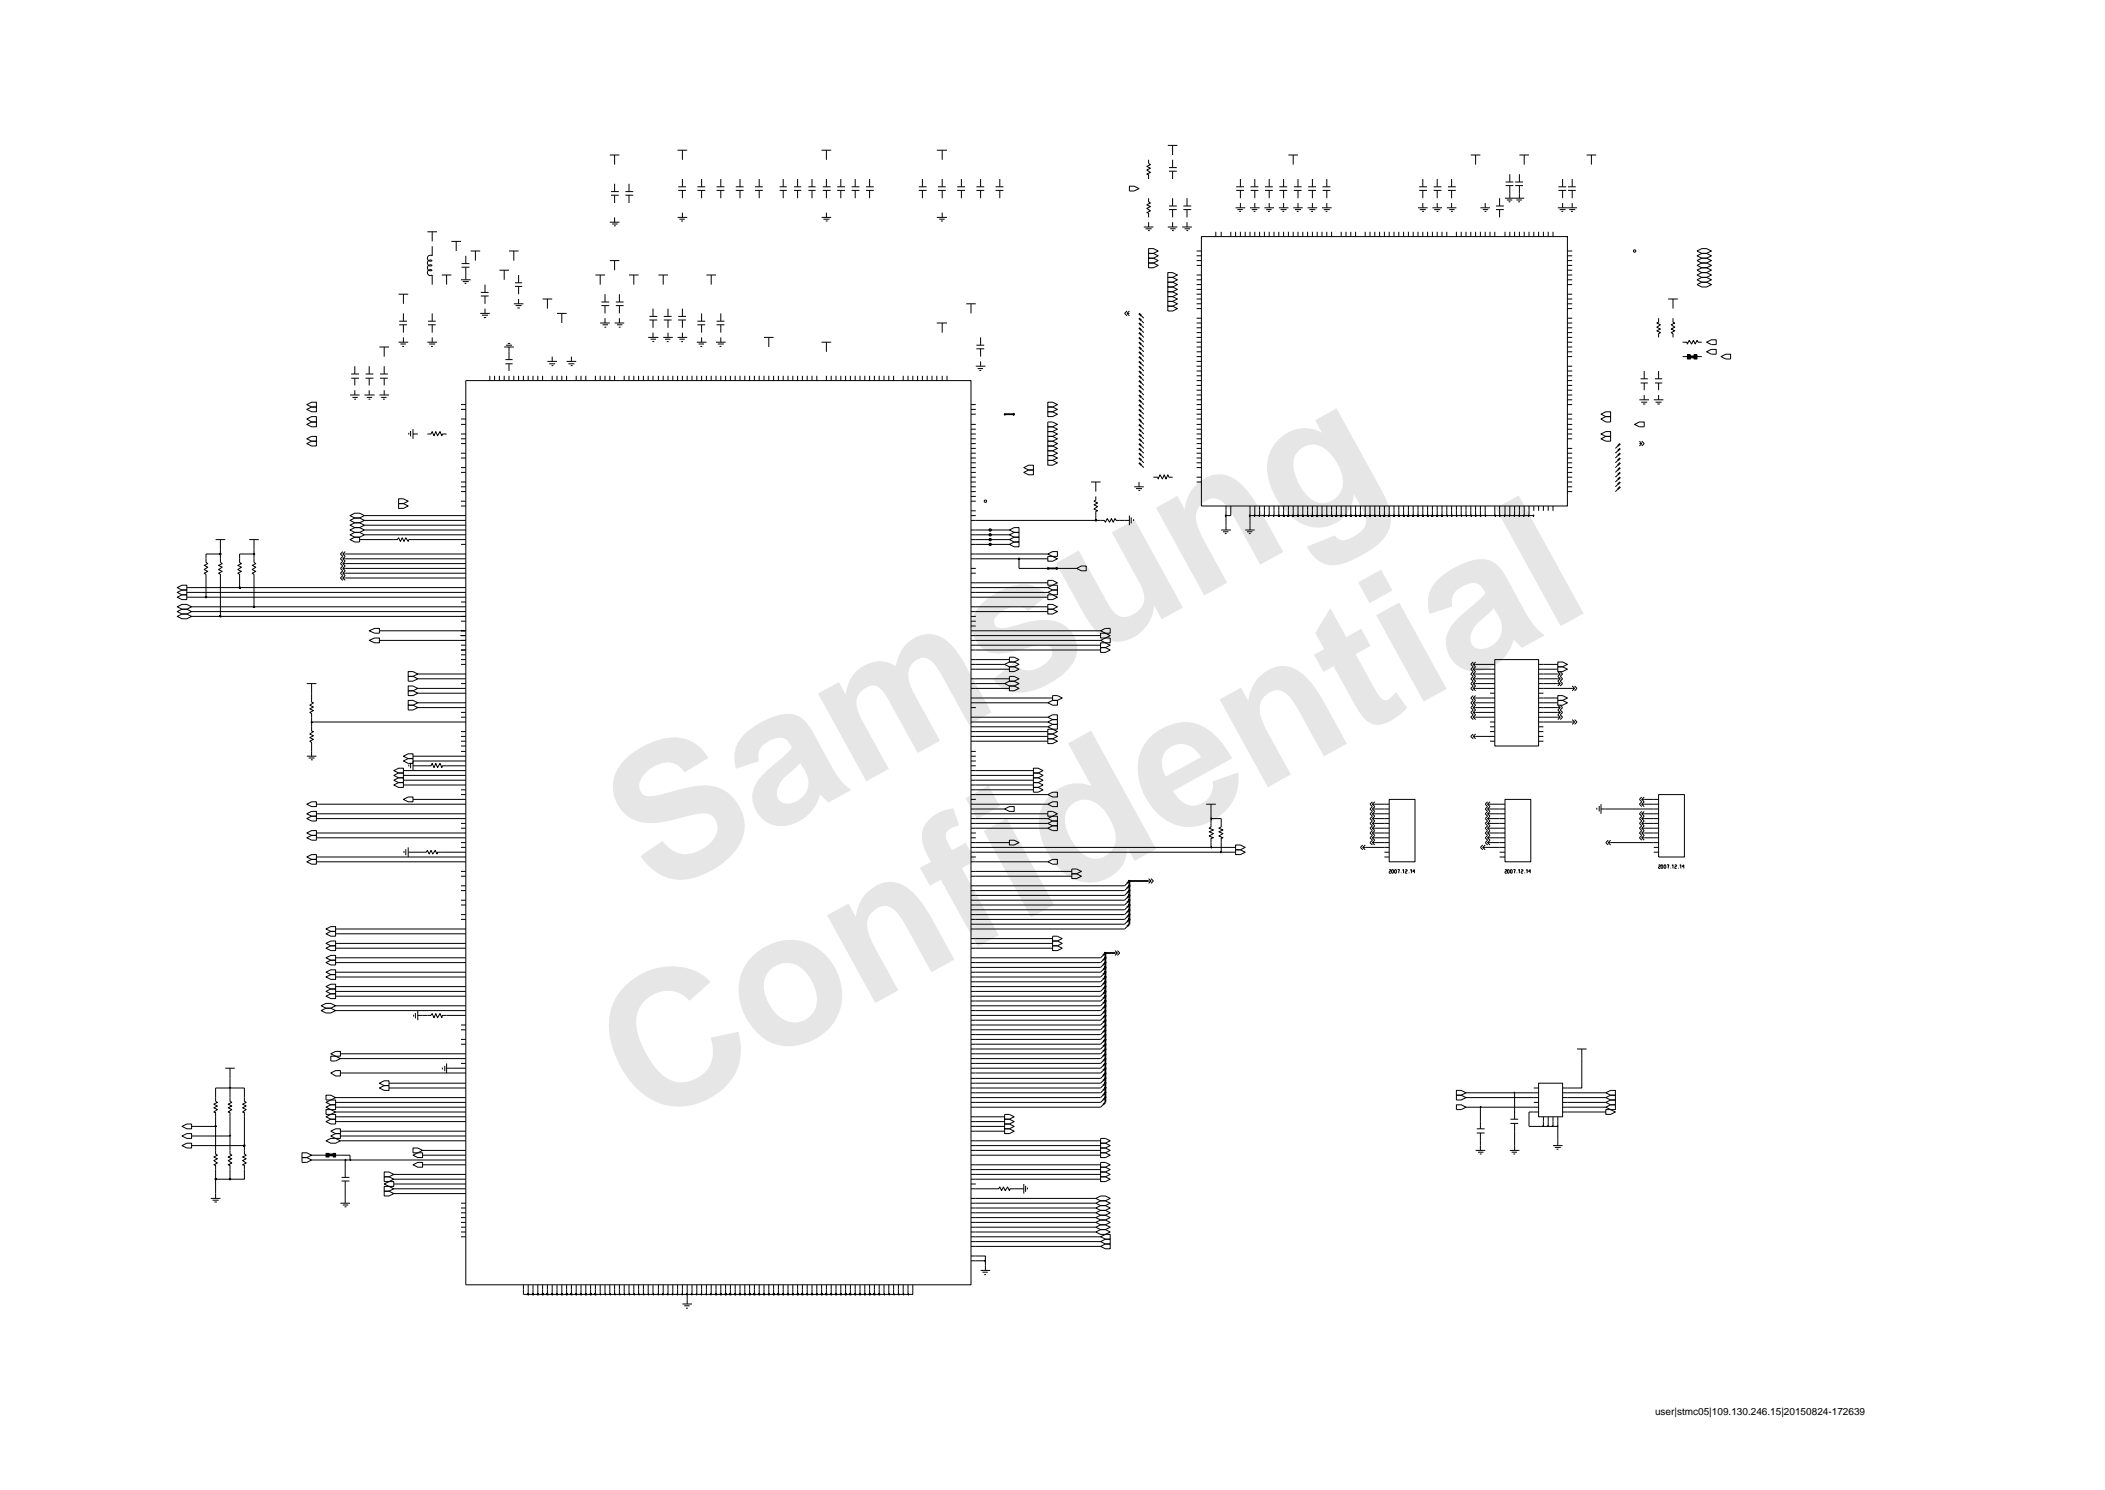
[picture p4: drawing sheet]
<svg xmlns="http://www.w3.org/2000/svg" width="297mm" height="210mm" viewBox="0 0 297 210" stroke-linecap="round" stroke-linejoin="round" font-family="sans-serif">
<defs><g id="words">
<g font-size="26.5" fill="#e6e6e6">
<text x="92.4" y="126.7" transform="rotate(-29 92.4 126.7)">Samsung</text>
<text x="91.1" y="159.4" transform="rotate(-29 91.1 159.4)">Confidential</text>
</g>
<text font-size="1.4" x="233.5" y="199.7">user|stmc05|109.130.246.15|20150824-172639</text>
</g></defs>
<g fill="none" stroke="#000" stroke-width=".14">
<path d="M60.3 32.7h1.4M61 34.7v1.4a.42 .42 0 0 0-.6 .1 .42 .42 0 0 0 0 .5 .42 .42 0 0 0 .6 .1 .42 .42 0 0 0-.6 0 .42 .42 0 0 0 0 .6 .42 .42 0 0 0 .6 .1 .42 .42 0 0 0-.6 0 .42 .42 0 0 0 0 .6 .42 .42 0 0 0 .6 0 .42 .42 0 0 0-.6 .1 .42 .42 0 0 0 0 .6 .42 .42 0 0 0 .6 0v1.4M61 32.7v1.4M62.3 38.8h1.4M63 38.8v1.4M63.7 34.1h1.4M64.4 34.1v1.3M65.1 39.5h1.3M65.1 37.7h1.1M65.1 37.2h1.1M65.3 39.7h.9M65.6 40h.2"/>
<path d="M65.7 36.1v1.1M65.7 37.7v1.8M66.4 35.4h1.4M67.1 35.4v1.4M70.5 38.1h1.3M71.1 38.1v1.4M71.8 35.4h1.4M72.5 35.4v1.4M72.7 39.9h1M73.2 38.8v1.1M84 38.8h1.4M84.7 38.8v1.4"/>
<path d="M86 21.9h1.4M86 36.8h1.4M86 31.4h1.4M86.2 27h1.1M86.2 27.5h1.1M86.4 31.6h.8M86.6 31.9h.3M86.7 21.9v1.3M86.7 25.9v1.1M86.7 27.5v1.1M86.7 30.7v.7M86.7 36.8v1.3"/>
<path d="M88.3 27h1.1M88.3 27.5h1.1M88.8 25.9v1.1M88.8 27.5v1.1M88.8 38.8h1.3M89.4 38.8v1.4M92.9 38.8h1.4M93.6 38.8v1.4M95.6 30.7h1.4M95.6 21.2h1.4M95.7 26.4h1.1M95.7 26.9h1.1"/>
<path d="M95.9 30.9h.7M96.1 31.2h.3M96.3 21.2v1.3M96.3 25.3v1.1M96.3 26.9v1.1M96.3 30v.7M98.4 26.4h1.1M98.4 26.9h1.1M99 25.3v1.1M99 26.9v1.1M99.7 38.8h1.3M100.4 38.8v1.4"/>
<path d="M101.1 26.4h1.1M101.1 26.9h1.1M101.7 25.3v1.1M101.7 26.9v1.1M103.8 26.4h1.1M103.8 26.9h1.1M104.4 25.3v1.1M104.4 26.9v1.1M106.5 26.4h1.1M106.5 26.9h1.1M107.1 25.3v1.1M107.1 26.9v1.1"/>
<path d="M110 26.4h1M110 26.9h1M110.5 25.3v1.1M110.5 26.9v1.1M112 26.4h1.1M112 26.9h1.1M112.6 25.3v1.1M112.6 26.9v1.1M114.1 26.4h1M114.1 26.9h1M114.6 25.3v1.1M114.6 26.9v1.1"/>
<path d="M115.9 30.7h1.4M115.9 21.2h1.4M116.1 26.4h1.1M116.1 26.9h1.1M116.2 30.9h.8M116.5 31.2h.3M116.6 21.2v1.3M116.6 25.3v1.1M116.6 26.9v1.1M116.6 30v.7M118.1 26.4h1.1M118.1 26.9h1.1"/>
<path d="M118.6 25.3v1.1M118.6 26.9v1.1M120.2 26.4h1.1M120.2 26.9h1.1M120.7 25.3v1.1M120.7 26.9v1.1M122.2 26.4h1.1M122.2 26.9h1.1M122.7 25.3v1.1M122.7 26.9v1.1M129.7 26.4h1.1M129.7 26.9h1.1"/>
<path d="M130.2 25.3v1.1M130.2 26.9v1.1M132.2 30.7h1.4M132.2 21.2h1.4M132.4 26.4h1.1M132.4 26.9h1.1M132.5 30.9h.8M132.8 31.2h.2M133 21.2v1.3M133 25.3v1.1M133 26.9v1.1M133 30v.7"/>
<path d="M135.1 26.4h1.1M135.1 26.9h1.1M135.7 25.3v1.1M135.7 26.9v1.1M137.8 26.4h1.1M137.8 26.9h1.1M138.4 25.3v1.1M138.4 26.9v1.1M140.5 26.4h1.1M140.5 26.9h1.1M141.1 25.3v1.1M141.1 26.9v1.1"/>
<path d="M159.4 26.3h.6l.7 .3-.7 .4h-.6zM161.4 32h1.4M161.7 32.3h.8M162 32.5h.2M162.1 35.1h.7l.6 .3-.6 .4h-.7zM162.1 36.4h.7l.6 .4-.6 .3h-.7zM162.1 37.1h.7l.6 .4-.6 .3h-.7zM162.1 28v.5l.2 .1-.5 .3 .5 .3-.5 .2 .5 .3-.5 .3 .3 .1v.6M162.1 22.5v.6l.2 .1-.5 .3 .5 .2-.5 .3 .5 .3-.5 .3 .3 .1v.6M162.1 35.8h.7l.6 .3-.6 .3h-.7zM162.1 31.4v.6M164.8 39.1h.7l.6 .4-.6 .3h-.7z"/>
<path d="M164.8 38.5h.7l.6 .3-.6 .3h-.7zM164.8 39.8h.7l.6 .4-.6 .3h-.7zM164.8 32h1.3M164.8 20.5h1.3M165 29.6h1.1M165 29.1h1.1M165 24.2h1.1M165 23.7h1.1M165.1 32.3h.8M165.4 32.5h.2M165.5 20.5v1.4M165.5 22.5v1.2"/>
<path d="M165.5 24.2v1.1M165.5 28v1.1M165.5 29.6v1.1M165.5 31.4v.6M166.8 32h1.4M167 29.6h1.1M167 29.1h1.1M167.2 32.3h.7M167.4 32.5h.3M167.5 28v1.1M167.5 29.6v1.1M167.5 31.4v.6"/>
<path d="M168.9 35.4h.6M168.9 39.5h.6M168.9 38.8h.6M168.9 36.1h.6M168.9 36.8h.6M168.9 37.5h.6M171.6 32.7v.7M172.3 32.7v.7M173.7 32.7v.7M174.4 29.3h1.3M174.4 32.7v.7M174.4 26.4h1.1"/>
<path d="M174.4 26.9h1.1M174.6 29.6h.8M174.9 29.8h.2M175 25.3v1.1M175 26.9v1.1M175 28.6v.7M175 32.7v.7M175.7 32.7v.7M176.4 29.3h1.3M176.4 32.7v.7M176.5 26.4h1.1M176.5 26.9h1.1"/>
<path d="M176.6 29.6h.8M176.9 29.8h.3M177.1 25.3v1.1M177.1 26.9v1.1M177.1 28.6v.7M177.1 32.7v.7M177.7 32.7v.7M178.4 29.3h1.4M178.4 32.7v.7M178.5 26.4h1.1M178.5 26.9h1.1M178.7 29.6h.7"/>
<path d="M178.9 29.8h.3M179.1 25.3v1.1M179.1 26.9v1.1M179.1 28.6v.7M179.1 32.7v.7M179.8 32.7v.7M180.5 29.3h1.3M180.5 32.7v.7M180.5 26.4h1.1M180.5 26.9h1.1M180.7 29.6h.9M181 29.8h.2"/>
<path d="M181.1 25.3v1.1M181.1 26.9v1.1M181.1 28.6v.7M181.1 32.7v.7M181.8 21.9h1.4M181.8 32.7v.7M182.5 29.3h1.3M182.5 21.9v1.3M182.5 32.7v.7M182.6 26.4h1.1M182.6 26.9h1.1M182.7 29.6h.9"/>
<path d="M183 29.8h.2M183.2 25.3v1.1M183.2 26.9v1.1M183.2 28.6v.7M183.2 32.7v.7M183.8 32.7v.7M184.5 29.3h1.4M184.5 32.7v.7M184.6 26.4h1.1M184.6 26.9h1.1M184.8 29.6h.8M185 29.8h.3"/>
<path d="M185.2 25.3v1.1M185.2 26.9v1.1M185.2 28.6v.7M185.2 32.7v.7M185.9 32.7v.7M186.5 29.3h1.4M186.5 32.7v.7M186.6 26.4h1.1M186.6 26.9h1.1M186.8 29.6h.8M187.1 29.8h.2M187.2 25.3v1.1"/>
<path d="M187.2 26.9v1.1M187.2 28.6v.7M187.2 32.7v.7M187.9 32.7v.7M189.3 32.7v.7M189.9 32.7v.7M190.6 32.7v.7M191.3 32.7v.7M192.6 32.7v.7M193.3 32.7v.7M194 32.7v.7M194.7 32.7v.7"/>
<path d="M195.4 32.7v.7M196 32.7v.7M196.7 32.7v.7M197.4 32.7v.7M198.1 32.7v.7M198.7 32.7v.7M199.4 32.7v.7M200.1 29.3h1.4M200.1 32.7v.7M200.3 26.4h1.1M200.3 26.9h1.1M200.3 29.6h.9"/>
<path d="M200.7 29.8h.2M200.8 25.3v1.1M200.8 26.9v1.1M200.8 28.6v.7M200.8 32.7v.7M201.5 32.7v.7M202.1 29.3h1.4M202.1 32.7v.7M202.3 26.4h1.1M202.3 26.9h1.1M202.4 29.6h.8M202.7 29.8h.3"/>
<path d="M202.8 25.3v1.1M202.8 26.9v1.1M202.8 28.6v.7M202.8 32.7v.7M203.5 32.7v.7M204.2 29.3h1.3M204.2 32.7v.7M204.3 26.4h1.1M204.3 26.9h1.1M204.5 29.6h.8M204.8 29.8h.2M204.8 25.3v1.1"/>
<path d="M204.8 26.9v1.1M204.8 28.6v.7M205.5 32.7v.7M206.2 32.7v.7M206.9 32.7v.7M207.5 21.9h1.4M207.5 32.7v.7M208.2 21.9v1.3M208.2 32.7v.7M208.9 32.7v.7M208.9 29.3h1.4M209.2 29.6h.8"/>
<path d="M209.5 29.8h.2M209.6 28.6v.7M209.6 32.7v.7M210.3 32.7v.7M210.9 32.7v.7M211.1 29.6h1.1M211.1 29.1h1.1M211.6 28v1.1M211.6 29.6v1.1M212.4 28h2.7M212.4 32.7v.7M212.5 25.7h1.1"/>
<path d="M212.5 26.2h1.1M212.6 28.2h.8M212.9 28.5h.2M213 24.6v1.1M213 26.2v1.8M213 32.7v.7M213.7 32.7v.7M213.8 25.7h1.1M213.8 26.2h1.1M214 28.2h.7M214.2 28.5h.3M214.4 24.6v1.1"/>
<path d="M214.4 26.2v1.8M214.4 32.7v.7M214.4 21.9h1.4M215.1 21.9v1.3M215.1 32.7v.7M215.8 32.7v.7M216.4 32.7v.7M217.1 32.7v.7M217.8 32.7v.7M218.5 32.7v.7M219.1 32.7v.7M219.8 29.3h2.7"/>
<path d="M219.9 26.4h1.1M219.9 26.9h1.1M220.1 29.6h.8M220.3 29.8h.3M220.5 25.3v1.1M220.5 26.9v1.1M220.5 28.6v.7M221.1 33.4h.1v38h-51.7v-38h51.7M221.2 35.4h.7M221.2 39.5h.7M221.2 38.8h.7M221.2 36.1h.7"/>
<path d="M221.2 36.8h.7M221.2 37.5h.7M221.2 38.1h.7M221.3 26.4h1.1M221.3 26.9h1.1M221.4 29.6h.9M221.7 29.8h.2M221.9 25.3v1.1M221.9 26.9v1.1M221.9 28.6v.7M223.9 21.9h1.3M224.6 21.9v1.3"/>
<path d="M239.5 36.8l.6-.4h.7l.7 .4-.7 .3h-.7zM239.5 37.5l.6-.4h.7l.7 .4-.7 .3h-.7zM239.5 38.8l.6-.3h.7l.7 .3-.7 .3h-.7zM239.5 35.4l.6-.3h.7l.7 .3-.7 .4h-.7zM239.5 38.1l.6-.3h.7l.7 .3-.7 .4h-.7zM239.5 36.1l.6-.3h.7l.7 .3-.7 .3h-.7zM239.5 39.5l.6-.4h.7l.7 .4-.7 .3h-.7zM43.3 59.9l.7-.4h.6v.7h-.6zM43.3 57.1l.7-.3h.6v.6h-.6zM43.3 57.8l.7-.4h.6v.7h-.6zM43.3 59.1l.7-.3h.6v.7h-.6zM49.4 55.7h1.3"/>
<path d="M49.6 53.4h1.1M49.6 52.8h1.1M49.7 56.1h.8M50 56.3h.2M50.1 51.7v1.1M50.1 53.4v1M50.1 55.1v.6M51.4 55.7h1.5M51.6 53.4h1.1M51.6 52.8h1.1M51.8 56.1h.7M52 56.3h.3"/>
<path d="M52.1 51.7v1.1M52.1 53.4v1M52.1 55.1v.6M53.5 55.7h1.4M53.5 49h1.4M53.6 53.4h1.1M53.6 52.8h1.1M53.8 56.1h.8M54 56.3h.3M54.2 49v1.3M54.2 51.7v1.1M54.2 53.4v1"/>
<path d="M54.2 55.1v.6M56.2 48.3h1.4M56.2 41.5h1.4M56.3 45.8h1.1M56.3 45.3h1.1M56.5 48.5h.8M56.8 48.9h.2M56.9 41.5v1.4M56.9 44.2v1.1M56.9 45.8v1.1M56.9 47.6v.7M60.3 48.3h1.4"/>
<path d="M60.4 45.8h1.1M60.4 45.3h1.1M60.6 48.5h.8M60.8 48.9h.3M61 44.2v1.1M61 45.8v1.1M61 47.6v.7M65.1 57.1h.6M65.1 57.8h.6M65.1 59.1h.6M65.1 59.9h.6M65.7 53.7h71.3v127.6h-71.3z"/>
<path d="M67.8 44.2h1.3M67.8 41.8h1.1M67.8 41.3h1.1M68 44.5h.9M68.3 44.8h.3M68.4 40.2v1.1M68.4 41.8v1.1M68.4 43.5v.7M69.1 53v.7M69.8 53v.7M70.5 53v.7M71.1 49h1.4"/>
<path d="M71.1 53v.7M71.3 51.3h1M71.3 50.7h1M71.4 48.7h.8M71.7 48.5h.3M71.8 49v1.7M71.8 51.3v1.1M71.8 53v.7M72.5 53v.7M72.5 42.9h1.4M72.7 40.4h1M72.8 43.1h.8"/>
<path d="M73 43.5h.3M73.2 40.4v1.1M73.2 42.2v.7M73.2 53v.7M73.9 53v.7M74.5 53v.7M75.2 53v.7M75.9 53v.7M76.6 42.2h1.3M76.6 53v.7M77.2 51h1.4M77.2 42.2v1.3"/>
<path d="M77.5 51.3h.8M77.8 51.6h.3M77.9 50.3v.7M77.9 53v.7M78.6 44.2h1.4M78.6 53v.7M79.3 44.2v1.4M79.3 53v.7M80 51h1.3M80 53v.7M80.2 51.3h.9M80.5 51.6h.3"/>
<path d="M80.6 50.3v.7M81.3 53v.7M82 53v.7M82.7 53v.7M84 53v.7M84.7 45.6h1.3M84.7 53v.7M84.9 43.1h1.1M84.9 42.6h1.1M85 45.8h.8M85.3 46.2h.2M85.4 41.5v1.1"/>
<path d="M85.4 43.1v1.1M85.4 44.9v.7M85.4 53v.7M86 53v.7M86.7 53v.7M86.7 45.6h1.4M86.9 43.1h1.1M86.9 42.6h1.1M87.1 45.8h.7M87.3 46.2h.3M87.4 41.5v1.1M87.4 43.1v1.1"/>
<path d="M87.4 44.9v.7M88.1 53v.7M88.8 53v.7M89.4 53v.7M90.1 53v.7M90.8 53v.7M91.5 47.6h1.4M91.5 53v.7M91.6 44.6h1.1M91.6 45.2h1.1M91.8 47.9h.8M92.1 48.2h.2"/>
<path d="M92.1 43.5v1.1M92.1 45.2v1.1M92.1 46.9v.7M92.1 53v.7M92.9 53v.7M93.6 47.6h1.3M93.6 53v.7M93.7 44.6h1.1M93.7 45.2h1.1M93.8 47.9h.8M94.1 48.2h.2M94.3 43.5v1.1"/>
<path d="M94.3 45.2v1.1M94.3 46.9v.7M94.3 53v.7M94.9 53v.7M95.6 47.6h1.4M95.6 53v.7M95.7 44.6h1.1M95.7 45.2h1.1M95.9 47.9h.7M96.1 48.2h.3M96.3 43.5v1.1M96.3 45.2v1.1"/>
<path d="M96.3 46.9v.7M96.3 53v.7M97 53v.7M97.6 53v.7M98.3 48.3h1.4M98.3 53v.7M98.4 45.8h1.1M98.4 45.3h1.1M98.6 48.5h.7M98.8 48.9h.3M99 44.2v1.1M99 45.8v1.1"/>
<path d="M99 47.6v.7M99 53v.7M99.7 53v.7M100.4 53v.7M101 48.3h1.4M101 53v.7M101.1 45.8h1.1M101.1 45.3h1.1M101.3 48.5h.8M101.5 48.9h.3M101.7 44.2v1.1M101.7 45.8v1.1"/>
<path d="M101.7 47.6v.7M101.7 53v.7M102.4 53v.7M103.1 53v.7M103.7 53v.7M104.4 53v.7M105.1 53v.7M105.8 53v.7M106.5 53v.7M107.1 53v.7M107.8 47.6h1.4M107.8 53v.7"/>
<path d="M108.5 47.6v1.4M108.5 53v.7M109.2 53v.7M109.8 53v.7M110.5 53v.7M111.2 53v.7M111.9 53v.7M112.6 53v.7M113.2 53v.7M113.9 53v.7M114.6 53v.7M115.3 53v.7"/>
<path d="M115.9 48.3h1.4M116.6 48.3v1.3M116.6 53v.7M117.3 53v.7M118 53v.7M118.6 53v.7M119.3 53v.7M120 53v.7M120.7 53v.7M121.4 53v.7M122 53v.7M122.7 53v.7"/>
<path d="M123.4 53v.7M124.1 53v.7M124.7 53v.7M125.4 53v.7M126.1 53v.7M127.5 53v.7M128.1 53v.7M128.8 53v.7M129.5 53v.7M130.2 53v.7M130.8 53v.7M131.5 53v.7"/>
<path d="M132.2 45.6h1.4M132.2 53v.7M133 45.6v1.3M133 53v.7M133.6 53v.7M136.3 42.9h1.4M137 42.9v1.3M137 57.1h.7M137 57.8h.7M137 59.9h.7M137 58.4h.7M137.7 51.7h1.4"/>
<path d="M137.8 49.2h1.1M137.8 48.7h1.1M138 52h.7M138.2 52.3h.3M138.4 47.6v1.1M138.4 49.2v1.1M138.4 51v.7M147.9 58.1h.6l.7 .3-.7 .4h-.6zM147.9 57.4h.6l.7 .4-.7 .3h-.6zM147.9 56.8h.6l.7 .3-.7 .3h-.6zM147.9 59.5h.6l.7 .4-.7 .3h-.6zM159 44.2h.4"/>
<path d="M159 43.9l-.3 .3 .3 .4M159 44.2l.4 .4M159.4 43.9l-.4 .3M161.1 47.9l.3 .4M161.1 45.2l.3 .4M161.1 51.3l.3 .4M161.1 52.7l.3 .3M161.1 54.7l.3 .4M161.1 53.4l.3 .3M161.1 55.4l.3 .3M161.1 59.5l.3 .4M161.1 48.6l.3 .4"/>
<path d="M161.1 49.3l.3 .3M161.1 52l.3 .4M161.1 54l.3 .4M161.1 45.9l.3 .4M161.1 46.6l.3 .3M161.1 58.8l.3 .3M161.1 44.6l.3 .3M161.1 56.8l.3 .3M161.1 47.3l.3 .3M161.1 56.1l.3 .3M161.1 50l.3 .3M161.1 50.7l.3 .3"/>
<path d="M161.1 58.1l.3 .3M161.1 57.4l.3 .4M164.8 42.5h.7l.6 .4-.6 .3h-.7zM164.8 41.9h.7l.6 .3-.6 .3h-.7zM164.8 43.2h.7l.6 .3-.6 .4h-.7zM164.8 40.5h.7l.6 .3-.6 .4h-.7zM164.8 41.2h.7l.6 .3-.6 .4h-.7zM168.9 56.4h.6M168.9 42.2h.6M168.9 51.7h.6M168.9 42.9h.6M168.9 55.7h.6"/>
<path d="M168.9 45.6h.6M168.9 48.3h.6M168.9 47.6h.6M168.9 49h.6M168.9 51h.6M168.9 57.1h.6M168.9 57.8h.6M168.9 59.1h.6M168.9 59.9h.6M168.9 58.4h.6M168.9 41.5h.6M168.9 40.2h.6"/>
<path d="M168.9 44.9h.6M168.9 46.3h.6M168.9 46.9h.6M168.9 49.6h.6M168.9 50.3h.6M168.9 52.4h.6M168.9 53h.6M168.9 53.7h.6M168.9 54.4h.6M168.9 55.1h.6M168.9 40.8h.6M168.9 43.5h.6"/>
<path d="M221.2 56.4h.7M221.2 42.2h.7M221.2 51.7h.7M221.2 42.9h.7M221.2 55.7h.7M221.2 45.6h.7M221.2 48.3h.7M221.2 47.6h.7M221.2 49h.7M221.2 57.1h.7M221.2 59.1h.7M221.2 59.9h.7"/>
<path d="M221.2 58.4h.7M221.2 41.5h.7M221.2 40.2h.7M221.2 44.9h.7M221.2 46.3h.7M221.2 46.9h.7M221.2 49.6h.7M221.2 50.3h.7M221.2 52.4h.7M221.2 53h.7M221.2 53.7h.7M221.2 54.4h.7"/>
<path d="M221.2 55.1h.7M221.2 43.5h.7M225.9 58.4l.7-.3h.7v.7h-.7zM225.9 59.1l.7-.3h.7v.7h-.7zM230.7 59.9l.6-.4h.7v.7h-.7zM231.3 56.4h1.4M231.5 53.5h1M231.5 54h1M231.6 56.8h.8M231.8 57h.4M232 52.4v1.1M232 54v1.1"/>
<path d="M232 55.7v.7M233.4 56.4h1.3M233.5 53.5h1.1M233.5 54h1.1M233.6 56.8h.9M233.9 57h.3M234 44.9v.6l-.2 .1 .5 .2-.5 .4 .5 .2-.5 .3 .5 .2-.3 .2v.5M234 52.4v1.1M234 54v1.1M234 55.7v.7M235.4 42.2h1.4M236.1 44.9v.6l.2 .1-.5 .2 .5 .4-.5 .2 .5 .3-.5 .2 .3 .2v.5"/>
<path d="M236.1 42.2v1.3M237.4 48.3h.6l.1 .2 .3-.5 .3 .5 .3-.5 .2 .5 .3-.5 .1 .3h.5M237.4 50.3h.7M238.1 50.1h.4v.6h-.4zM238.5 50.2h.5v.3h-.5zM239 50.1h.5v.6h-.5zM239.5 40.2l.6-.4h.7l.7 .4-.7 .3h-.7zM239.5 50.3h.6M240.8 48.3l.7-.4h.7v.7h-.7zM240.8 49.6l.7-.3h.7v.7h-.7zM242.9 50.3l.6-.3h.7v.7h-.7zM30.4 76.1h1.4"/>
<path d="M31 78.1h.2v.2h-.2zM31.1 78.2h-2v1.2l.2 .1-.5 .3 .5 .2-.5 .4 .5 .2-.5 .3 .3 .2v3.2M31.1 76.1v3.3l.3 .1-.6 .3 .6 .2-.6 .4 .6 .2-.6 .3 .3 .2v5.9M35.2 76.1h1.3M35.8 78.1h.1v.2h-.1zM35.8 76.1v3.3l.3 .1-.5 .3 .5 .2-.5 .4 .5 .2-.5 .3 .2 .2v4.5M35.8 78.2h-2v1.2l.3 .1-.5 .3 .5 .2-.5 .4 .5 .2-.5 .3 .2 .2v1.8M43.3 62.6l.7-.3h.6v.6h-.6zM43.3 61.9l.7-.3h.6v.7h-.6zM48.4 77.8l-.4 .4 .4 .3-.4 .4 .4 .3-.4 .3 .4 .4-.4 .3 .4 .3-.4 .4 .4 .3-.4 .4 .4 .3M48.4 79.5l.3 .4-.3 .3M48.4 78.9l.3 .3-.3 .3"/>
<path d="M48.4 79.5h17.3M48.4 78.2h17.3M48.4 78.9h17.3M48.4 78.2l.3 .3-.3 .4M48.7 77.8l-.3 .4M49.4 76.1l.7-.3h.6v.7h-.6zM49.4 72.8l.7-.4h.6l.7 .4-.7 .3h-.6zM49.4 74.8l.7-.3h.6l.7 .3-.7 .3h-.6zM49.4 74.1l.7-.3h.6l.7 .3-.7 .4h-.6zM49.4 75.5l.7-.4h.6l.7 .4-.7 .3h-.6zM49.4 73.4l.7-.3h.6l.7 .3-.7 .4h-.6zM50.7 76.1h5.4l.1-.2 .3 .5 .3-.5 .2 .5 .3-.5 .3 .5 .1-.3h8"/>
<path d="M51.4 73.4h14.3M51.4 72.8h14.3M51.4 74.1h14.3M51.4 74.8h14.3M51.4 75.5h14.3M56.2 71.1h.7l.7 .3-.7 .3h-.7zM56.2 70.4h.7l.7 .3-.7 .4h-.7zM57.7 61.1v.2M57.9 60.8v.8M58.3 60.6v1.3M58.3 61.2h.7M60.3 61.2h.5l.2-.3 .2 .6 .3-.6 .3 .6 .3-.6 .2 .6 .1-.3h.6"/>
<path d="M65.1 68h.6M65.1 61.2h.6M65.1 71.4h.6M65.1 70.7h.6M65.1 61.9h.6M65.1 62.6h.6M65.1 64h.6M65.1 64.6h.6M65.1 66h.6M65.1 66.7h.6M65.1 68.7h.6M65.1 69.4h.6"/>
<path d="M65.1 76.8h.6M137 73.4h18.8l.2 .3 .2-.5 .4 .5 .2-.5 .3 .5 .2-.5 .2 .2h1.9M137 76.1h5.4M137 67.3h.7M137 68h.7M137 61.2h.7M137 70.7h.7M137 72.8h.7M137 72.1h.7M137 61.9h.7M137 62.6h.7M137 64h.7"/>
<path d="M137 64.6h.7M137 66h.7M137 66.7h.7M137 68.7h.7M137 69.4h.7M137 60.6h.7M137 63.3h.7M137 65.3h.7M137 70h.7M137 74.8h5.4M137 75.5h5.4M137 76.8h5.4"/>
<path d="M137 78.2h10.9M137 78.9h10.9M139.6 76.7h.1v.2h-.1zM139.6 76.1h.1v.1h-.1zM139.6 75.4h.1v.2h-.1zM139.6 74.7h.1v.2h-.1zM142.4 76.8l.7-.3h.7v.7h-.7zM142.4 76.1l.7-.3h.7v.7h-.7zM142.4 74.8l.7-.3h.7v.6h-.7zM142.4 75.5l.7-.4h.7v.7h-.7zM143.7 78.8h.2v.1h-.2zM143.8 78.9v1.3h4.1"/>
<path d="M144.5 66l.6-.4h.7v.7h-.7zM144.5 66.7l.6-.4h.7v.7h-.7zM147.9 78.5h.6l.7 .4-.7 .3h-.6zM147.9 78.2l.6-.4h.7v.7h-.7zM147.9 62.3h.6l.7 .3-.7 .3h-.6zM147.9 65h.6l.7 .3-.7 .3h-.6zM147.9 60.9h.6l.7 .3-.7 .4h-.6zM147.9 63.6h.6l.7 .4-.7 .3h-.6zM147.9 60.2h.6l.7 .4-.7 .3h-.6zM147.9 61.6h.6l.7 .3-.7 .4h-.6zM147.9 62.9h.6l.7 .4-.7 .3h-.6zM147.9 64.3h.6l.7 .3-.7 .4h-.6z"/>
<path d="M154 68h1.3M154.5 73.3h.2v.2h-.2zM154.6 70v.6l-.2 .1 .5 .3-.5 .2 .5 .3-.5 .3 .5 .3-.3 .1v1.2M154.6 68v1.4M159.4 72.8v1.3M159.6 73v.9M160 73.3v.2M160 68.7h1.4M160.3 68.9h.8M160.6 69.2h.3M160.7 68v.7M161.1 62.9l.3 .4"/>
<path d="M161.1 60.9l.3 .3M161.1 60.2l.3 .4M161.1 62.3l.3 .3M161.1 65.6l.3 .4M161.1 61.6l.3 .3M161.1 64.3l.3 .3M161.1 63.6l.3 .4M161.1 65l.3 .3M162.8 67.3h.6v.3l.3-.6 .3 .6 .3-.6 .2 .6 .3-.6 .2 .3h.5M168.9 67.3h.6M168.9 68h.6M168.9 61.2h.6"/>
<path d="M168.9 61.9h.6M168.9 62.6h.6M168.9 64h.6M168.9 64.6h.6M168.9 66h.6M168.9 60.6h.6M168.9 63.3h.6M168.9 65.3h.6M172.3 74.8h1.4M172.6 75h.7M172.8 75.3h.3M172.9 72.7h.1v.1h-.1z"/>
<path d="M173 71.4v3.4M173.7 71.4v1.4h-.7M175.7 74.8h1.4M176 75h.7M176.2 75.3h.3M176.3 72.7h.1v.1h-.1zM176.4 72.8h40M176.4 71.4v3.4M177 72.7h.1v.1h-.1zM177.1 71.4v1.4M177.7 72.7v.1zM177.7 71.4v1.4"/>
<path d="M178.3 72.7h.1v.1h-.1zM178.4 71.4v1.4M179 72.7h.1v.1h-.1zM179.1 71.4v1.4M179.7 72.7h.1v.1h-.1zM179.8 71.4v1.4M180.4 72.7h.1v.1h-.1zM180.5 71.4v1.4M181 72.7h.2v.1h-.2zM181.1 71.4v1.4M181.7 72.7h.2v.1h-.2zM181.8 71.4v1.4"/>
<path d="M182.4 72.7h.2v.1h-.2zM182.5 71.4v1.4M183.1 72.7h.1v.1h-.1zM183.2 71.4v1.4M183.8 72.7h.1v.1h-.1zM183.8 71.4v1.4M184.4 72.7h.2v.1h-.2zM184.5 71.4v1.4M185.1 72.7h.2v.1h-.2zM185.2 71.4v1.4M185.8 72.7h.2v.1h-.2zM185.9 71.4v1.4"/>
<path d="M186.5 72.7h.1v.1h-.1zM186.5 71.4v1.4M187.1 72.7h.2v.1h-.2zM187.2 71.4v1.4M187.8 72.7h.2v.1h-.2zM187.9 71.4v1.4M188.5 72.7h.2v.1h-.2zM188.6 71.4v1.4M189.2 72.7h.1v.1h-.1zM189.3 71.4v1.4M189.9 72.7h.1v.1h-.1zM189.9 71.4v1.4"/>
<path d="M190.5 72.7h.2v.1h-.2zM190.6 71.4v1.4M191.2 72.7h.2v.1h-.2zM191.3 71.4v1.4M191.9 72.7h.2v.1h-.2zM192 71.4v1.4M192.6 72.7h.1v.1h-.1zM192.6 71.4v1.4M193.2 72.7h.2v.1h-.2zM193.3 71.4v1.4M193.9 72.7h.2v.1h-.2zM194 71.4v1.4"/>
<path d="M194.6 72.7h.2v.1h-.2zM194.7 71.4v1.4M195.3 72.7h.1v.1h-.1zM195.4 71.4v1.4M195.9 72.7h.2v.1h-.2zM196 71.4v1.4M196.6 72.7h.2v.1h-.2zM196.7 71.4v1.4M197.3 72.7h.2v.1h-.2zM197.4 71.4v1.4M198 72.7h.1v.1h-.1zM198.1 71.4v1.4"/>
<path d="M198.7 72.7h.1v.1h-.1zM198.7 71.4v1.4M199.3 72.7h.2v.1h-.2zM199.4 71.4v1.4M200 72.7h.2v.1h-.2zM200.1 71.4v1.4M200.7 72.7h.2v.1h-.2zM200.8 71.4v1.4M201.4 72.7h.1v.1h-.1zM201.5 71.4v1.4M202 72.7h.2v.1h-.2zM202.1 71.4v1.4"/>
<path d="M202.7 72.7h.2v.1h-.2zM202.8 71.4v1.4M203.4 72.7h.2v.1h-.2zM203.5 71.4v1.4M204.2 72.7v.1zM204.2 71.4v1.4M204.8 72.7h.1v.1h-.1zM204.8 71.4v1.4M205.5 72.7h.1v.1h-.1zM205.5 71.4v1.4M206.2 72.7h.1v.1h-.1zM206.2 71.4v1.4"/>
<path d="M206.9 72.7h.1v.1h-.1zM206.9 71.4v1.4M207.5 72.7h.1v.1h-.1zM207.5 71.4v1.4M208.2 72.7h.1v.1h-.1zM208.2 71.4v1.4M208.9 72.7h.1v.1h-.1zM208.9 71.4v1.4M209.6 72.7h.1v.1h-.1zM209.6 71.4v1.4M210.9 72.7h.1v.1h-.1zM210.9 71.4v1.4"/>
<path d="M211.6 72.7h.1v.1h-.1zM211.6 71.4v1.4M212.3 72.7h.1v.1h-.1zM212.4 71.4v1.4M213 72.7v.1zM213 71.4v1.4M213.6 72.7h.1v.1h-.1zM213.7 71.4v1.4M214.3 72.7h.1v.1h-.1zM214.4 71.4v1.4M215 72.7h.1v.1h-.1zM215.1 71.4v1.4"/>
<path d="M215.7 72.7h.1v.1h-.1zM215.8 71.4v1.4M216.4 72.7v.1zM216.4 71.4v.7M217.1 71.4v.7M217.8 71.4v.7M218.5 71.4v.7M219.1 71.4v.7M221.2 67.3h.7M221.2 68h.7M221.2 61.2h.7M221.2 61.9h.7"/>
<path d="M221.2 64h.7M221.2 64.6h.7M221.2 66h.7M221.2 66.7h.7M221.2 68.7h.7M221.2 69.4h.7M221.2 60.6h.7M221.2 63.3h.7M221.2 65.3h.7M225.9 61.9l.7-.3h.7v.7h-.7zM225.9 61.2l.7-.3h.7v.7h-.7zM228.3 65.6l-.3 .4"/>
<path d="M228.3 62.9l-.3 .4M228.3 66.3l-.3 .4M228.3 63.6l-.3 .4M228.3 64.3l-.3 .3M228.3 65l-.3 .3M228.3 69l-.3 .4M228.3 67.7l-.3 .3M228.3 68.4l-.3 .3M228.3 67l-.3 .3M231.3 62.6h.4M231.3 62.3l.4 .3M231.7 62.3l.3 .3-.3 .3"/>
<path d="M231.7 62.6l-.4 .3M25 84.3l.7-.4h.7v.7h-.7zM25 82.9l.7-.3h.7v.7h-.7zM25 83.6l.7-.3h.7v.6h-.7zM25 85.6l.7-.3h.7l.6 .3-.6 .4h-.7zM25 86.3l.7-.3h.7l.6 .3-.6 .3h-.7zM25 87l.7-.4h.7l.6 .4-.6 .3h-.7zM26.4 82.9h39.3M26.4 83.6h39.3M26.4 84.3h39.3M27 85.6h38.7M27 86.3h38.7"/>
<path d="M27 87h38.7M29 84.2h.2v.2h-.2zM31 86.9h.2v.2h-.2zM33.7 82.8h.2v.2h-.2zM35.8 85.5h.1v.2h-.1zM43.3 96.5h1.3M44 96.5v2.6l.2 .1-.5 .3 .5 .3-.5 .2 .5 .3-.5 .2 .3 .2v2.5h.2l-.5 .4 .5 .2-.5 .3 .5 .2-.5 .3 .3 .2v1.9M48.4 80.9l.3 .3-.3 .4 .3 .3M48.4 80.2l.3 .3-.3 .4M48.4 80.2h17.3M48.4 81.6h17.3M48.4 80.9h17.3"/>
<path d="M52.1 89l.8-.3h.6v.7h-.6zM52.1 90.4l.8-.4h.6v.7h-.6zM53.5 90.4h12.2M53.5 89h11.6M57.6 98.8h.7l.7 .4-.7 .3h-.7zM57.6 99.5h.7l.7 .4-.7 .3h-.7zM57.6 94.8h.7l.7 .3-.7 .3h-.7zM57.6 97.5h.7l.7 .3-.7 .4h-.7zM57.6 95.4h.7l.7 .4-.7 .3h-.7zM57.6 96.8h.7l.7 .3-.7 .4h-.7zM59 97.1h6.7M59 95.1h6.7"/>
<path d="M59 99.9h6.7M59 95.8h6.7M59 97.8h6.7M59 99.2h6.7M65.1 89h.6h-.6M65.1 96.5h.6M65.1 93.8h.6M65.1 84.9h.6M65.1 91h.6M65.1 91.7h.6M65.1 93.1h.6M65.1 92.4h.6"/>
<path d="M65.1 87.7h.6M65.7 89.7h-.6h.6M137 98.5h11.5M137 80.2h.7M137 97.1h5.4M137 96.5h4.8M137 99.9h.7M137 93.8h4.8M137 94.4h5.4M137 95.8h5.4M137 99.2h10.9M137 80.9h.7"/>
<path d="M137 82.9h10.9M137 85.6h10.9M137 86.3h10.9M137 83.6h10.9M137 87h.7M137 84.3h10.9M137 90.4h18.3M137 91h18.3M137 91.7h18.3M137 93.1h5.4M137 87.7h.7M137 88.3h.7"/>
<path d="M137 89h18.3M137 89.7h18.3M137 82.2h10.9M141.8 96.5l.6-.4h.7l.7 .4-.7 .3h-.7zM141.8 93.8l.6-.4h.7l.7 .4-.7 .3h-.7zM142.4 94.1h.7l.7 .3-.7 .4h-.7zM142.4 95.4h.7l.7 .4-.7 .3h-.7zM142.4 96.8h.7l.7 .3-.7 .4h-.7zM142.4 92.7h.7l.7 .4-.7 .3h-.7zM147.9 85.3h.6l.7 .3-.7 .4h-.6zM147.9 86h.6l.7 .3-.7 .3h-.6zM147.9 83.9h.6l.7 .4-.7 .3h-.6z"/>
<path d="M147.9 81.9h.6l.7 .3-.7 .4h-.6zM147.9 99.2l.6-.4h.7v.7h-.7zM147.9 82.9l.6-.3h.7v.7h-.7zM147.9 83.6l.6-.3h.7v.6h-.7zM148.5 98.2h.7l.7 .3-.7 .3h-.7zM149.2 80.2h2.7M151.9 80.2l.7-.3h.7v.6h-.7zM155.3 91.4h.7l.7 .3-.7 .4h-.7zM155.3 89l.7-.3h.7v.7h-.7zM155.3 89.4h.7l.7 .3-.7 .3h-.7zM155.3 90.4l.7-.4h.7v.7h-.7zM155.3 90.7h.7l.7 .3-.7 .4h-.7z"/>
<path d="M207.9 98.5l.3 .3-.3 .4 .3 .3-.3 .4 .3 .3-.3 .3 .3 .4-.3 .3 .3 .3M207.9 98.2l-.4 .3 .4 .3-.4 .4 .4 .3-.4 .4 .4 .3-.4 .3 .4 .4-.4 .3 .4 .3M207.9 98.5h3M207.9 93.4l-.4 .4 .4 .3-.4 .3 .4 .4-.4 .3 .4 .3-.4 .4 .4 .3-.4 .4 .4 .3-.4 .3 .4 .4M207.9 97.1h3M207.9 96.5h3M207.9 95.1h3M207.9 99.9h3M207.9 93.8h3M207.9 94.4h3M207.9 95.8h3M207.9 99.2h3"/>
<path d="M208.2 93.4l-.3 .4 .3 .3-.3 .3 .3 .4-.3 .3 .3 .3-.3 .4 .3 .3-.3 .4 .3 .3-.3 .3 .3 .4M208.2 98.2l-.3 .3M210.3 97.8h.6M210.9 93.1h6.2v12.2h-6.2zM217.1 98.5h2.7M217.1 97.1h5.1M217.1 96.5h3.1M217.1 95.1h3.1M217.1 99.9h3.1M217.1 93.8h2.7M217.1 94.4h2.7M217.1 95.8h3.1"/>
<path d="M217.1 97.8h.7M217.1 99.2h2.7M219.8 93.4h.7l.7 .4-.7 .3h-.7zM219.8 98.2h.7l.7 .3-.7 .3h-.7zM219.8 98.8h.7l.7 .4-.7 .3h-.7zM219.8 94.1h.7l.7 .3-.7 .4h-.7zM219.8 94.8l.4 .3M219.8 99.5l.4 .4M220.2 99.9l-.4 .3 .4 .3-.4 .4 .4 .3M220.2 99.5l.3 .4-.3 .3 .3 .3-.3 .4 .3 .3-.3 .3M220.2 94.8l.3 .3-.3 .3 .3 .4-.3 .3 .3 .4-.3 .3M220.2 95.8l-.4 .3 .4 .4"/>
<path d="M220.2 95.1l-.4 .3 .4 .4M220.2 96.5l-.4 .3M221.9 96.8l.3 .3M222.2 96.8l.3 .3-.3 .4M222.2 97.1l-.3 .4M43.3 114.8l.7-.3h.6v.7h-.6zM43.3 117.5l.7-.3h.6v.7h-.6zM43.3 118.2l.7-.3h.6v.7h-.6zM43.3 113.5l.7-.4h.6v.7h-.6zM43.3 115.5l.7-.3h.6v.7h-.6zM43.3 106.7h1.3M43.5 107h.9"/>
<path d="M43.9 101.9h.2v.1h-.2zM43.9 107.2h.2M44 101.9h21.7M44.6 113.5h21.1M44.6 115.5h21.1M44.6 118.2h21.1M44.6 114.8h21.1M44.6 117.5h21.1M55.6 108.7l.6-.3h.7v.7h-.7zM55.6 109.4l.6-.3h.7v.7h-.7zM55.6 110.8l.6-.4h.7v.7h-.7zM55.6 110.1l.6-.3h.7v.6h-.7z"/>
<path d="M56.9 107.4l.7-.4h.7v.7h-.7zM56.9 112.8l.7-.3h.7v.6h-.7zM56.9 106.7l.7-.3h.7v.6h-.7zM56.9 109.4h8.8M56.9 108.7h8.8M56.9 110.1h8.8M56.9 110.8h8.8M57.3 119.8v.9M57.6 119.6v1.3M57.7 107.9v.2M57.9 107.6v.8M58.3 108.1h2.5l.2-.4 .2 .6 .3-.6 .3 .6 .3-.6 .2 .6 .1-.2h3.3"/>
<path d="M58.3 106.7h7.4M58.3 112.8h7.4M65.1 101.2h.6M65.1 118.9h.6M65.1 119.6h.6M65.1 116.2h.6M65.1 116.9h.6M65.1 100.5h.6M65.1 103.9h.6M65.1 104.6h.6M65.1 103.2h.6M65.1 106h.6"/>
<path d="M65.1 105.3h.6M65.1 111.4h.6M65.1 112.1h.6M65.7 107.4h-7.4v1.3M137 101.2h10.9M137 118.9h5.4M137 119.6h37.4M137 116.2h10.9M137 113.5h10.9M137 116.9h10.9M137 115.5h10.9M137 118.2h.7"/>
<path d="M137 101.9h10.9M137 114.2h4.8M137 114.8h10.9M137 117.5h.7M137 103.9h10.9M137 104.6h10.9M137 102.6h10.9M137 103.2h10.9M137 106.7h.7M137 112.8h.7M137 108.1h.7M137 109.4h8.8"/>
<path d="M137 108.7h8.8M137 106h.7M137 111.4h8.8M137 112.1h10.9M137 110.1h8.8M137 110.8h8.8M137 107.4h.7M141.8 114.2l.6-.4h.7v.7h-.7zM142.4 118.6h.7l.7 .3-.7 .3h-.7zM145.8 109.1h.7l.7 .3-.7 .4h-.7zM145.8 111.1h.7l.7 .3-.7 .4h-.7zM145.8 108.4h.7l.7 .3-.7 .4h-.7z"/>
<path d="M145.8 109.8h.7l.7 .3-.7 .3h-.7zM145.8 110.4h.7l.7 .4-.7 .3h-.7zM147.9 115.5l.6-.3h.7v.7h-.7zM147.9 116.9l.6-.4h.7v.7h-.7zM147.9 114.5h.6l.7 .3-.7 .4h-.6zM147.9 102.6l.6-.4h.7v.7h-.7zM147.9 104.3h.6l.7 .3-.7 .3h-.6zM147.9 113.5l.6-.4h.7v.7h-.7zM147.9 101.2l.6-.3h.7v.6h-.7zM147.9 102.9h.6l.7 .3-.7 .4h-.6zM147.9 103.6h.6l.7 .3-.7 .4h-.6zM147.9 116.2l.6-.3h.7v.6h-.7z"/>
<path d="M147.9 112.1l.6-.3h.7v.7h-.7zM147.9 101.9l.6-.4h.7v.7h-.7zM170.2 113.5h1.4M170.9 113.5v3.2l-.3 .2 .6 .2-.6 .3 .6 .2-.6 .4 .6 .2-.3 .1v1.3M170.9 115.5h1.4v1.2l-.3 .2 .6 .2-.6 .3 .6 .2-.6 .4 .6 .2-.3 .1v2M170.9 119.5h.1v.2h-.1zM170.9 115.4h.1v.2h-.1zM174.4 119.2h.6l.7 .4-.7 .3h-.6zM174.4 119.9h.6l.7 .4-.7 .3h-.6zM192.3 119.2l-.3 .4 .3 .3M192.3 119.6h3.7M192.6 119.2l-.3 .4 .3 .3"/>
<path d="M193.7 115.5l.3 .4-.3 .3 .3 .3-.3 .4 .3 .3-.3 .3 .3 .4-.3 .3 .3 .4-.3 .3 .3 .3M193.7 114.2l.3 .3-.3 .3 .3 .4-.3 .3M193.7 118.9h2.3M193.7 113.1l-.4 .4 .4 .3-.4 .4 .4 .3-.4 .3 .4 .4-.4 .3 .4 .4-.4 .3 .4 .3-.4 .4 .4 .3-.4 .3 .4 .4-.4 .3 .4 .4-.4 .3 .4 .3M193.7 116.2h2.3M193.7 113.5h2.3M193.7 116.9h2.3M193.7 115.5h2.3M193.7 118.2h2.3M193.7 114.2h2.3M193.7 114.8h2.3M193.7 117.5h2.3"/>
<path d="M194 113.1l-.3 .4 .3 .3-.3 .4M196 112.8h3.7v8.8h-3.7zM207.9 101.2h3M207.9 100.5h3M207.9 103.6l-.4 .3 .4 .4M207.9 103.9l.3 .4M207.9 103.9h3M208.2 103.6l-.3 .3M209.2 119.2l-.3 .4 .3 .3M209.2 119.6h3.2M209.6 119.2l-.4 .4 .4 .3M209.9 116.9l.4 .3-.4 .3 .4 .4-.4 .3 .4 .4-.4 .3 .4 .3"/>
<path d="M209.9 113.1l-.3 .4 .3 .3-.3 .4 .3 .3-.3 .3 .3 .4-.3 .3 .3 .4-.3 .3 .3 .3-.3 .4 .3 .3-.3 .3 .3 .4-.3 .3 .3 .4-.3 .3 .3 .3M209.9 118.9h2.5M209.9 116.2h2.5M209.9 113.5h2.5M209.9 116.9h2.5M209.9 115.5h2.5M209.9 118.2h2.5M209.9 114.2h2.5M209.9 114.8h2.5M209.9 117.5h2.5M210.3 113.1l-.4 .4 .4 .3-.4 .4 .4 .3-.4 .3 .4 .4-.4 .3 .4 .4-.4 .3 .4 .3-.4 .4M210.3 101.9h.6"/>
<path d="M210.3 104.6h.6M210.3 102.6h.6M210.3 103.2h.6M212.4 112.8h3.6v8.8h-3.6zM217.1 101.2h3.1M217.1 100.5h3.1M217.1 101.9h5.1M217.1 103.9h.7M217.1 104.6h.7M217.1 102.6h.7M217.1 103.2h.7M220.2 101.2l-.4 .3"/>
<path d="M221.9 101.5l.3 .4M222.2 101.5l.3 .4-.3 .3M222.2 101.9l-.3 .3M225.3 114v.2M225.7 113.7v.8M225.9 114.2h8.1M225.9 113.5v1.3M226.9 118.9h7.1M226.9 118.6l-.3 .3 .3 .3M227.3 118.6l-.4 .3 .4 .3M231.7 116.2l.3 .3-.3 .4 .3 .3-.3 .3 .3 .4-.3 .3 .3 .4M231.7 116.2h2.3"/>
<path d="M231.7 112.5l-.4 .3 .4 .3-.4 .4 .4 .3M231.7 113.5h2.3M231.7 116.9h2.3M231.7 114.5l-.4 .3 .4 .4-.4 .3 .4 .4-.4 .3 .4 .3-.4 .4 .4 .3-.4 .3 .4 .4-.4 .3 .4 .4M231.7 115.5h2.3M231.7 118.2h2.3M231.7 114.8h2.3M231.7 117.5h2.3M231.7 112.8h2.3M232 112.5l-.3 .3 .3 .3-.3 .4 .3 .3M232 114.5l-.3 .3 .3 .4-.3 .3 .3 .4-.3 .3M233.4 119.6h.6"/>
<path d="M234 112.1h3.7v8.8h-3.7zM43.3 120.9l.7-.3h.6v.7h-.6zM43.3 121.6l.7-.3h.6v.6h-.6zM44.6 120.9h21.1M44.6 121.6h21.1M46 133.8l.7-.3h.7v.6h-.7zM46 131.1l.7-.3h.7v.6h-.7zM46 133.1l.7-.3h.7v.7h-.7zM46 139.2l.7-.3h.7v.7h-.7zM46 131.8l.7-.4h.7v.7h-.7zM46 135.8l.7-.3h.7v.7h-.7zM46 137.9l.7-.4h.7v.7h-.7z"/>
<path d="M46 137.2l.7-.4h.7v.7h-.7zM46 135.2l.7-.4h.7v.7h-.7zM46 139.9l.7-.3h.7v.6h-.7zM47.4 131.1h18.3M47.4 133.1h18.3M47.4 133.8h18.3M47.4 131.8h18.3M47.4 135.2h18.3M47.4 135.8h18.3M47.4 137.2h18.3M47.4 137.9h18.3M47.4 139.2h18.3"/>
<path d="M47.4 139.9h18.3M57 120.1v.2M57.6 120.3h2.5l.2-.3 .3 .5 .2-.5 .3 .5 .3-.5 .3 .5 .1-.2h3.9M65.1 123h.6M65.1 127h.6M65.1 127.7h.6M65.1 129.1h.6M65.1 129.7h.6M65.1 123.6h.6M65.1 125h.6M65.1 125.7h.6M137 120.9h.7"/>
<path d="M137 120.3h37.4M137 123h14.2M137 123.6h14.2M137 132.4h11.5M137 133.1h11.5M137 133.8h11.5M137 121.6h10.9M147.9 121.6l.6-.3h.7v.6h-.7zM148.5 133.5h.7l.7 .3-.7 .3h-.7zM148.5 132.8h.7l.7 .3-.7 .4h-.7zM148.5 132.1h.7l.7 .3-.7 .4h-.7zM151.2 123.3h.7l.7 .3-.7 .4h-.7z"/>
<path d="M151.2 122.6h.7l.7 .4-.7 .3h-.7zM155.6 134.8l-.3 .4h-18.3M155.6 136.8l-.3 .4h-18.3M155.6 137.5l-.3 .4h-18.3M155.6 135.5l-.3 .3h-18.3M155.6 138.9l-.3 .3h-18.3M155.6 139.6l-.3 .3h-18.3M155.6 136.2l-.3 .3h-18.3M155.6 138.2l-.3 .3h-18.3M155.9 139.8h.2v.2h-.2zM155.9 139.1h.2v.2h-.2zM155.9 138.5h.2v.1h-.2z"/>
<path d="M155.9 137.8h.2v.2h-.2zM155.9 137.1h.2v.2h-.2zM155.9 136.4h.2v.2h-.2zM155.9 135.7h.2v.2h-.2zM155.9 135.1h.2v.1h-.2zM155.9 134.4h.2v.2h-.2zM157.3 134.1l.4 .4-.4 .3M157.3 134.5h.4M157.7 134.1l.3 .4-.3 .3M159 130.8l-.3 .3h-21.7M159 124.7l-.3 .3h-21.7M159 128l-.3 .4h-21.7"/>
<path d="M159 126.7l-.3 .3h-21.7M159 127.4l-.3 .3h-21.7M159 128.7l-.3 .4h-21.7M159 129.4l-.3 .3h-21.7M159 125.3l-.3 .4h-21.7M159 126l-.3 .4h-21.7M159 130.1l-.3 .3h-21.7M159.3 129.7h.2v.1h-.2zM159.3 129h.2v.1h-.2zM159.3 128.3h.2v.2h-.2zM159.3 127.6h.2v.2h-.2zM159.3 126.9h.2v.2h-.2z"/>
<path d="M159.3 126.3h.2v.1h-.2zM159.3 125.6h.2v.2h-.2zM159.3 124.9h.2v.2h-.2zM159.3 124.2h.2v.2h-.2zM162.1 124l.3 .3-.3 .4M162.1 124.3h.3M162.4 124l.4 .3-.4 .4M172.2 120.2h.1v.1h-.1zM195.4 120.9h.6M195.4 120.3h.6M196 122.8l.1-.1 .2 .1-.3 .2v.2h.3M196.4 122.8l.1-.1 .1 .1-.1 .4-.1-.1z"/>
<path d="M196.8 122.8l.1-.1 .1 .1v.4l-.2-.1zM197.2 122.7h.3l-.1 .5M197.7 123.1v.1M197.9 122.8l.2-.1v.5M198.3 122.8l.1-.1 .2 .1-.3 .2v.2h.3M198.8 123.1v.1M199 122.8l.2-.1v.5M199.6 123h-.3l.3-.3v.5M211.6 120.9h.8M211.6 120.3h.8M212.4 122.8l.1-.1 .1 .1-.2 .2v.2h.2M212.8 122.7l.2 .1-.1 .4-.2-.1z"/>
<path d="M213.2 122.7l.2 .1-.1 .4-.2-.1zM213.6 122.7h.2l-.1 .5M214.1 123.1v.1M214.2 122.8l.2-.1v.5M214.7 122.8v-.1l.2 .1-.2 .2v.2h.2M215.2 123.1v.1M215.3 122.8l.2-.1v.5M215.9 123h-.2l.2-.3v.5M233.4 120.3h.6M234 122.1l.1-.1 .2 .1-.3 .3v.1h.3M234.5 122l.1 .1v.4h-.2zM234.9 122l.2 .1-.1 .4h-.2z"/>
<path d="M235.2 122h.3l-.1 .5M235.7 122.5h.1M235.9 122.1l.2-.1v.5M236.3 122.1l.1-.1 .2 .1-.3 .3v.1h.3M236.8 122.5h.1M237 122.1l.2-.1v.5M237.6 122.3h-.3l.3-.3v.5M25.7 158.9l.7-.3h.6v.7h-.6zM27 158.9h3.4M30.3 158.9h.2h-.2zM31.8 150.7h1.3M32.4 153.4h.1v.1h-.1z"/>
<path d="M32.5 150.7v4.7l.2 .2-.5 .2 .5 .3-.5 .2 .5 .3-.5 .3 .3 .1v5.8l.2 .2-.5 .3 .5 .2-.5 .3 .5 .3-.5 .3 .3 .1v1.9M45.3 142.6l.7-.3h.7l.7 .3-.7 .3h-.7zM45.3 141.9l.7-.3h.7l.7 .3-.7 .4h-.7zM46 156.2l.7-.3h.7v.7h-.7zM46 155.6l.7-.4h.7v.7h-.7zM46 157.6l.7-.3h.7v.6h-.7zM46 154.5h.7l.7 .4-.7 .3h-.7zM46 140.6l.7-.4h.7v.7h-.7zM46 158.3l.7-.4h.7v.7h-.7zM46 156.6h.7l.7 .3-.7 .4h-.7zM46.7 151.4l.7-.3h.6v.7h-.6zM46.7 149h.7l.6 .4-.6 .3h-.7z"/>
<path d="M46.7 159.6l.7-.3h.6v.7h-.6zM46.7 148.7l.7-.3h.6v.6h-.6zM47.4 154.9h18.3M47.4 156.2h18.3M47.4 156.9h18.3M47.4 158.3h18.3M47.4 157.6h18.3M47.4 155.6h18.3M47.4 140.6h18.3M47.4 141.9h18.3M47.4 142.6h18.3M48 159.6h17.7"/>
<path d="M48 148.7h17.7M48 149.4h17.7M48 151.4h17.7M53.5 152.9l.7-.4h.7v.7h-.7zM53.5 153.5l.7-.3h.7v.7h-.7zM54.9 152.9h10.8M54.9 153.5h10.8M58.4 143.2v.3M58.6 142.9v.8M59 143.3h1.8l.2-.3 .2 .6 .3-.6 .3 .6 .3-.6 .2 .6 .1-.3h3.3M59 142.6v1.4M62.4 150.7v.2"/>
<path d="M62.8 150.4v.8M63 150.7h2.7M63 150.1v1.3M65.1 144.6h.6M65.1 145.3h.6M65.1 146.7h.6M65.1 147.3h.6M65.1 150.1h.6M137 159.6h4.8M137 158.3h4.8M137 157.6h4.8M137 158.9h4.8"/>
<path d="M141.8 158.6h.6l.7 .3-.7 .4h-.6zM141.8 159.3h.6l.7 .3-.7 .4h-.6zM141.8 157.9h.6l.7 .4-.7 .3h-.6zM141.8 157.3h.6l.7 .3-.7 .3h-.6zM155.6 155.9l-.3 .3h-18.3M155.6 146.3l-.3 .4h-18.3M155.6 145.7l-.3 .3h-18.3M155.6 155.2l-.3 .4h-18.3M155.6 142.3l-.3 .3h-18.3M155.6 147.7l-.3 .3h-18.3M155.6 142.9l-.3 .4h-18.3M155.6 149l-.3 .4h-18.3"/>
<path d="M155.6 147l-.3 .3h-18.3M155.6 151.8l-.3 .4h-18.3M155.6 153.9l-.3 .3h-18.3M155.6 152.5l-.3 .4h-18.3M155.6 149.7l-.3 .4h-18.3M155.6 148.4l-.3 .3h-18.3M155.6 150.4l-.3 .3h-18.3M155.6 140.9l-.3 .4h-18.3M155.6 154.5l-.3 .4h-18.3M155.6 153.2l-.3 .3h-18.3M155.6 144.3l-.3 .3h-18.3M155.6 145l-.3 .3h-18.3"/>
<path d="M155.6 140.2l-.3 .4h-18.3M155.6 151.1l-.3 .3h-18.3M155.6 141.6l-.3 .3h-18.3M155.6 143.6l-.3 .4h-18.3M155.9 154.8h.2v.1h-.2zM155.9 154.1h.2v.1h-.2zM155.9 153.4h.2v.1h-.2zM155.9 152.8h.2v.1h-.2zM155.9 152.1h.2v.1h-.2zM155.9 151.4h.2v.1h-.2zM155.9 150.7h.2v.1h-.2zM155.9 150.1h.2h-.2z"/>
<path d="M155.9 149.4h.2v.1h-.2zM155.9 148.7h.2v.1h-.2zM155.9 148h.2v.1h-.2zM155.9 147.3h.2v.1h-.2zM155.9 146.7h.2v.1h-.2zM155.9 146h.2v.1h-.2zM155.9 145.3h.2v.1h-.2zM155.9 144.6h.2v.1h-.2zM155.9 144h.2h-.2zM155.9 143.3h.2v.1h-.2zM155.9 142.6h.2v.1h-.2zM155.9 141.8h.2v.2h-.2z"/>
<path d="M155.9 141.2h.2v.1h-.2zM155.9 140.5h.2v.2h-.2zM205.5 155.9h.7l.7 .3-.7 .4h-.7zM205.5 154.5h.7l.7 .4-.7 .3h-.7zM205.5 153.9h.7l.7 .3-.7 .3h-.7zM206.9 154.9h10.2M206.9 156.2h10.2M206.9 154.2h10.2M208.4 159.9h1.1M208.4 159.3h1.1M208.9 156.2h.1zM208.9 156.2v3.1"/>
<path d="M208.9 159.9v2.4M213.1 158.5h1.1M213.1 157.9h1.1M213.6 154.1l.1 .1zM213.7 154.2v3.7M213.7 158.5v3.8M216.4 153.5h.7M216.4 155.6h.7M217.1 152.9h3.4v4.7h-3.4zM217.1 156.9h-1.3v2h4M217.7 158.9h.1zM217.8 157.6v1.3"/>
<path d="M218.4 158.9h.1zM218.5 157.6v1.3M219.1 158.9h.1M219.1 157.6v1.3M219.7 158.9h.1zM219.8 157.6v4.1M220.5 154.9h6.1M220.5 156.2h6.1M220.5 156.9h6.1M220.5 155.6h6.1M220.5 154.2h6.1M222.5 148h1.4"/>
<path d="M223.2 148v5.5h-2.7M226.6 156.6h.7l.7 .3-.7 .4h-.7zM226.6 154.9l.7-.4h.7v.7h-.7zM226.6 154.2l.7-.3h.7v.6h-.7zM227.3 155.9l-.7-.3 .7-.4h.7v.7M227.3 155.9l-.7 .3 .7 .4h.7v-.7M227.3 155.9h.7M25.7 160.3l.7-.3h.6v.6h-.6zM25.7 161.7l.7-.4h.6v.7h-.6zM27 160.3h5.5M27 161.7h7.5M29.7 169.1h1.4"/>
<path d="M30 169.4h.8M30.3 169.6h.3M30.3 166.3h.2v.2h-.2zM30.4 166.4h2.1M32.4 166.3h.1v.2h-.1zM32.4 160.2h.1v.1h-.1zM32.5 166.4h2v-1.9l-.3-.1 .5-.3-.5-.3 .5-.3-.5-.2 .5-.3-.2-.2v-5.8l-.3-.1 .5-.3-.5-.3 .5-.2-.5-.3 .5-.2-.2-.2v-1.9h-4.1v1.9l.3 .2-.5 .2 .5 .3-.5 .2 .5 .3-.5 .3 .2 .1v5.8l.3 .2-.5 .3 .5 .2-.5 .3 .5 .3-.5 .3 .2 .1v4.6M34.4 161.6h.2v.1h-.2zM42.6 163.4h.7l.7 .3-.7 .3h-.7zM42.6 162.7h.7l.7 .3-.7 .4h-.7zM44 163h2M44 163.7h21.7"/>
<path d="M46 162.8h.4v.5h-.4zM46 161l.7-.4h.7l.6 .4-.6 .3h-.7zM46.4 162.8h.6v.3h-.6zM46.7 160.3l.7-.3h.6v.6h-.6zM47 162.8h.4v.5h-.4zM47.4 163h2v.7M48 169.8h1.4M48 160.3h17.7M48 161h17.7M48.2 166.7h1.1M48.2 166.1h1.1M48.4 170h.7"/>
<path d="M48.6 170.3h.3M48.7 163.6h.1v.2h-.1zM48.7 163.7v2.4M48.7 166.7v3.1M49.4 163.6h.1v.2h-.1zM54.2 165.4h.7l.7 .3-.7 .4h-.7zM54.2 166.1h.7l.7 .3-.7 .3h-.7zM54.2 167.1l.7-.4h.7v.7h-.7zM54.2 168.1h.7l.7 .3-.7 .4h-.7zM54.2 167.4h.7l.7 .4-.7 .3h-.7zM55.6 165.7h10.1M55.6 166.4h10.1"/>
<path d="M55.6 167.1h10.1M55.6 167.8h10.1M55.6 168.4h10.1M58.3 162h.7l.6 .3-.6 .4h-.7zM58.3 164.4l.7-.4h.6v.7h-.6zM58.3 163l.7-.3h.6v.7h-.6zM59.6 162.3h6.1M59.6 163h6.1M59.6 164.4h6.1M65.1 169.8h.6M65.1 170.5h.6M65.1 171.1h.6"/>
<path d="M65.1 171.8h.6M65.1 172.5h.6M65.1 173.2h.6M65.1 173.8h.6M65.1 174.5h.6M137 167.8h3.9l.2-.3 .2 .5 .3-.5 .2 .5 .4-.5 .2 .5 .1-.2h2M137 177.9h2.1v1.4M137 177.2h2.1v.7M137 162.3h18.3M137 169.8h17.6M137 169.1h17.6M137 163h18.3"/>
<path d="M137 164.4h18.3M137 161h18.3M137 170.5h17.6M137 171.1h17.6M137 171.8h17.6M137 172.5h17.6M137 173.2h17.6M137 173.8h17.6M137 174.5h18.3M137 175.2h18.3M137 175.9h18.3M137 165.7h18.3"/>
<path d="M137 166.4h18.3M137 167.1h.7M137 165h18.3M137 161.7h18.3M138.4 179.3h1.3M138.6 179.5h.8M138.9 179.9h.2M139 177.8h.1v.2h-.1zM144.5 167.1v1.3M144.7 167.3v.9M145 167.6v.2M154.6 169.8l.7-.4h.7l.7 .4-.7 .3h-.7z"/>
<path d="M154.6 169.1l.7-.3h.7l.7 .3-.7 .3h-.7zM154.6 173.8l.7-.3h.7l.7 .3-.7 .4h-.7zM154.6 173.2l.7-.4h.7l.7 .4-.7 .3h-.7zM154.6 172.5l.7-.3h.7l.7 .3-.7 .3h-.7zM154.6 171.1l.7-.3h.7l.7 .3-.7 .4h-.7zM154.6 170.5l.7-.4h.7l.7 .4-.7 .3h-.7zM154.6 171.8l.7-.3h.7l.7 .3-.7 .4h-.7zM155.3 175.2l.7-.3h.7v.6h-.7zM155.3 164.7h.7l.7 .3-.7 .4h-.7zM155.3 175.9l.7-.4h.7v.7h-.7zM155.3 174.5l.7-.3h.7v.7h-.7zM155.3 165.4h.7l.7 .3-.7 .4h-.7z"/>
<path d="M155.3 166.1h.7l.7 .3-.7 .3h-.7zM155.3 160.6h.7l.7 .4-.7 .3h-.7zM155.3 162.7h.7l.7 .3-.7 .4h-.7zM155.3 161.3h.7l.7 .4-.7 .3h-.7zM155.3 162h.7l.7 .3-.7 .4h-.7zM155.3 164h.7l.7 .4-.7 .3h-.7zM208.2 162.3h1.4M208.6 162.6h.7M208.8 162.8h.3M213 162.3h1.4M213.3 162.6h.8M213.6 162.8h.2"/>
<path d="M219.1 161.7h1.4M219.4 161.9h.8M219.7 162.2h.2M73.9 181.3v1.4h54.2M74.5 182.6h.1v.1h-.1zM74.5 181.3v1.4M75.1 182.6h.2v.1h-.2zM75.2 181.3v1.4M75.8 182.6h.2v.1h-.2zM75.9 181.3v1.4M76.5 182.6h.2v.1h-.2zM76.6 181.3v1.4"/>
<path d="M77.2 182.6h.1v.1h-.1zM77.2 181.3v1.4M77.8 182.6h.2v.1h-.2zM77.9 181.3v1.4M78.5 182.6h.2v.1h-.2zM78.6 181.3v1.4M79.2 182.6h.2v.1h-.2zM79.3 181.3v1.4M79.9 182.6h.1v.1h-.1zM80 181.3v1.4M80.5 182.6h.2v.1h-.2zM80.6 181.3v1.4"/>
<path d="M81.2 182.6h.2v.1h-.2zM81.3 181.3v1.4M81.9 182.6h.2v.1h-.2zM82 181.3v1.4M82.6 182.6h.1v.1h-.1zM82.7 181.3v1.4M83.3 182.6h.1v.1h-.1zM83.3 181.3v1.4M83.9 182.6h.2v.1h-.2zM84 181.3v1.4M84.7 182.6h.1v.1h-.1zM84.7 181.3v1.4"/>
<path d="M85.4 182.6h.1v.1h-.1zM85.4 181.3v1.4M86 182.6h.1v.1h-.1zM86 181.3v1.4M86.7 182.6h.1v.1h-.1zM86.7 181.3v1.4M87.4 182.6h.1v.1h-.1zM87.4 181.3v1.4M88.1 182.6h.1v.1h-.1zM88.1 181.3v1.4M88.8 182.6v.1zM88.8 181.3v1.4"/>
<path d="M89.4 182.6h.1v.1h-.1zM89.4 181.3v1.4M90.1 182.6h.1v.1h-.1zM90.1 181.3v1.4M90.8 182.6h.1v.1h-.1zM90.8 181.3v1.4M91.5 182.6h.1v.1h-.1zM91.5 181.3v1.4M92.1 182.6h.1v.1h-.1zM92.1 181.3v1.4M92.8 182.6h.1v.1h-.1zM92.9 181.3v1.4"/>
<path d="M93.5 182.6h.1v.1h-.1zM93.6 181.3v1.4M94.2 182.6h.1v.1h-.1zM94.3 181.3v1.4M94.9 182.6v.1zM94.9 181.3v1.4M95.5 182.6h.1v.1h-.1zM95.6 181.3v1.4M96.2 182.6h.1v.1h-.1zM96.3 181.3v1.4M96.3 184h1.3M96.5 184.3h.8"/>
<path d="M96.8 184.6h.3M96.9 182.6h.1v.1h-.1zM97 181.3v2.7M97.6 182.6v.1zM97.6 181.3v1.4M98.2 182.6h.1v.1h-.1zM98.3 181.3v1.4M98.9 182.6h.1v.1h-.1zM99 181.3v1.4M99.6 182.6h.1v.1h-.1zM99.7 181.3v1.4M100.3 182.6h.1v.1h-.1z"/>
<path d="M100.4 181.3v1.4M101 182.6h.1v.1h-.1zM101 181.3v1.4M101.6 182.6h.2v.1h-.2zM101.7 181.3v1.4M102.3 182.6h.2v.1h-.2zM102.4 181.3v1.4M103 182.6h.2v.1h-.2zM103.1 181.3v1.4M103.7 182.6h.1v.1h-.1zM103.7 181.3v1.4M104.3 182.6h.2v.1h-.2z"/>
<path d="M104.4 181.3v1.4M105 182.6h.2v.1h-.2zM105.1 181.3v1.4M105.7 182.6h.2v.1h-.2zM105.8 181.3v1.4M106.4 182.6h.1v.1h-.1zM106.5 181.3v1.4M107 182.6h.2v.1h-.2zM107.1 181.3v1.4M107.7 182.6h.2v.1h-.2zM107.8 181.3v1.4M108.4 182.6h.2v.1h-.2z"/>
<path d="M108.5 181.3v1.4M109.1 182.6h.1v.1h-.1zM109.2 181.3v1.4M109.8 182.6h.1v.1h-.1zM109.8 181.3v1.4M110.4 182.6h.2v.1h-.2zM110.5 181.3v1.4M111.1 182.6h.2v.1h-.2zM111.2 181.3v1.4M111.8 182.6h.2v.1h-.2zM111.9 181.3v1.4M112.5 182.6h.1v.1h-.1z"/>
<path d="M112.6 181.3v1.4M113.1 182.6h.2v.1h-.2zM113.2 181.3v1.4M113.8 182.6h.2v.1h-.2zM113.9 181.3v1.4M114.5 182.6h.2v.1h-.2zM114.6 181.3v1.4M115.2 182.6h.1v.1h-.1zM115.3 181.3v1.4M115.9 182.6h.1v.1h-.1zM115.9 181.3v1.4M116.5 182.6h.2v.1h-.2z"/>
<path d="M116.6 181.3v1.4M117.2 182.6h.2v.1h-.2zM117.3 181.3v1.4M117.9 182.6h.2v.1h-.2zM118 181.3v1.4M118.6 182.6h.1v.1h-.1zM118.6 181.3v1.4M119.2 182.6h.2v.1h-.2zM119.3 181.3v1.4M119.9 182.6h.2v.1h-.2zM120 181.3v1.4M120.6 182.6h.2v.1h-.2z"/>
<path d="M120.7 181.3v1.4M121.3 182.6h.1v.1h-.1zM121.4 181.3v1.4M121.9 182.6h.2v.1h-.2zM122 181.3v1.4M122.6 182.6h.2v.1h-.2zM122.7 181.3v1.4M123.3 182.6h.2v.1h-.2zM123.4 181.3v1.4M124 182.6h.1v.1h-.1zM124.1 181.3v1.4M124.7 182.6h.1v.1h-.1z"/>
<path d="M124.7 181.3v1.4M125.4 182.6h.1v.1h-.1zM125.4 181.3v1.4M126.1 182.6h.1v.1h-.1zM126.1 181.3v1.4M126.8 182.6h.1v.1h-.1zM126.8 181.3v1.4M127.5 182.6v.1zM127.5 181.3v1.4M128.1 182.6h.1v.1h-.1zM128.1 181.3v1.4M128.8 181.3v1.4h-.7"/>
<circle cx="230.7" cy="35.4" r=".17"/>
<circle cx="139.1" cy="70.7" r=".17"/>
<circle cx="139.7" cy="76.1" r=".17"/>
<circle cx="139.7" cy="76.8" r=".17"/>
<circle cx="139.7" cy="74.8" r=".17"/>
<circle cx="139.7" cy="75.5" r=".17"/>
</g>
<g fill="none" stroke="#000" stroke-width=".25">
<path d="M141.8 58.4v.2M142.9 58.4h.2h-1.3M143.1 58.4l-.2 .2M160.7 47.6l.4 .3M160.7 44.9l.4 .3M160.7 51l.4 .3M160.7 52.4l.4 .3M160.7 59.9l.4 .3M160.7 54.4l.4 .3M160.7 53l.4 .4M160.7 55.1l.4 .3M160.7 59.1l.4 .4"/>
<path d="M160.7 48.3l.4 .3M160.7 49l.4 .3M160.7 51.7l.4 .3M160.7 53.7l.4 .3M160.7 45.6l.4 .3M160.7 46.3l.4 .3M160.7 58.4l.4 .4M160.7 44.2l.4 .4M160.7 56.4l.4 .4M160.7 46.9l.4 .4M160.7 55.7l.4 .4M160.7 49.6l.4 .4"/>
<path d="M160.7 50.3l.4 .4M160.7 57.8l.4 .3M160.7 57.1l.4 .3M160.7 62.6l.4 .3M160.7 60.6l.4 .3M160.7 61.9l.4 .4M160.7 65.3l.4 .3M160.7 61.2l.4 .4M160.7 64l.4 .3M160.7 63.3l.4 .3M160.7 64.6l.4 .4M228.6 65.3l-.3 .3"/>
<path d="M228.6 62.6l-.3 .3M228.6 66l-.3 .3M228.6 63.3l-.3 .3M228.6 64l-.3 .3M228.6 64.6l-.3 .4M228.6 68.7l-.3 .3M228.6 67.3l-.3 .4M228.6 68l-.3 .4M228.6 66.7l-.3 .3M147.9 80.2h1.3M147.9 80v.2v.2M149 80l.2 .2-.2 .2"/>
<path d="M156 134.5l-.4 .3M156 134.5v21.1l-.4 .3M156 137.2l-.4 .3M156 136.5l-.4 .3M156 139.9l-.4 .3M156 137.9l-.4 .3M156 138.5l-.4 .4M156 139.2l-.4 .4M156 135.2l-.4 .3M156 135.8l-.4 .4M156 134.5h1.3M159.4 124.3v6.1l-.4 .4"/>
<path d="M159.4 124.3l-.4 .4M159.4 129.7l-.4 .4M159.4 128.4l-.4 .3M159.4 127.7l-.4 .3M159.4 126.4l-.4 .3M159.4 125.7l-.4 .3M159.4 127l-.4 .4M159.4 125l-.4 .3M159.4 129.1l-.4 .3M159.4 124.3h2.7M156 146l-.4 .3M156 145.3l-.4 .4"/>
<path d="M156 154.9l-.4 .3M156 141.9l-.4 .4M156 147.3l-.4 .4M156 142.6l-.4 .3M156 148.7l-.4 .3M156 146.7l-.4 .3M156 151.4l-.4 .4M156 152.2l-.4 .3M156 149.4l-.4 .3M156 148l-.4 .4M156 140.6l-.4 .3M156 143.3l-.4 .3"/>
<path d="M156 153.5l-.4 .4M156 152.9l-.4 .3M156 144.6l-.4 .4M156 154.2l-.4 .3M156 150.1l-.4 .3M156 144l-.4 .3M156 141.3l-.4 .3M156 150.7l-.4 .4"/>
</g>
<g fill="#000">
<path d="M238.1 50.1h.4v.6h-.4z" fill-rule="evenodd"/>
<path d="M238.5 50.2h.5v.3h-.5z" fill-rule="evenodd"/>
<path d="M239 50.1h.5v.6h-.5z" fill-rule="evenodd"/>
<path d="M31 78.1h.2v.2h-.2z" fill-rule="evenodd"/>
<path d="M35.8 78.1h.1v.2h-.1z" fill-rule="evenodd"/>
<path d="M139.6 76.7h.1v.2h-.1z" fill-rule="evenodd"/>
<path d="M139.6 76.1h.1v.1h-.1z" fill-rule="evenodd"/>
<path d="M139.6 75.4h.1v.2h-.1z" fill-rule="evenodd"/>
<path d="M139.6 74.7h.1v.2h-.1z" fill-rule="evenodd"/>
<path d="M143.7 78.8h.2v.1h-.2z" fill-rule="evenodd"/>
<path d="M154.5 73.3h.2v.2h-.2z" fill-rule="evenodd"/>
<path d="M172.9 72.7h.1v.1h-.1z" fill-rule="evenodd"/>
<path d="M176.3 72.7h.1v.1h-.1z" fill-rule="evenodd"/>
<path d="M177 72.7h.1v.1h-.1z" fill-rule="evenodd"/>
<path d="M177.7 72.7v.1z" fill-rule="evenodd"/>
<path d="M178.3 72.7h.1v.1h-.1z" fill-rule="evenodd"/>
<path d="M179 72.7h.1v.1h-.1z" fill-rule="evenodd"/>
<path d="M179.7 72.7h.1v.1h-.1z" fill-rule="evenodd"/>
<path d="M180.4 72.7h.1v.1h-.1z" fill-rule="evenodd"/>
<path d="M181 72.7h.2v.1h-.2z" fill-rule="evenodd"/>
<path d="M181.7 72.7h.2v.1h-.2z" fill-rule="evenodd"/>
<path d="M182.4 72.7h.2v.1h-.2z" fill-rule="evenodd"/>
<path d="M183.1 72.7h.1v.1h-.1z" fill-rule="evenodd"/>
<path d="M183.8 72.7h.1v.1h-.1z" fill-rule="evenodd"/>
<path d="M184.4 72.7h.2v.1h-.2z" fill-rule="evenodd"/>
<path d="M185.1 72.7h.2v.1h-.2z" fill-rule="evenodd"/>
<path d="M185.8 72.7h.2v.1h-.2z" fill-rule="evenodd"/>
<path d="M186.5 72.7h.1v.1h-.1z" fill-rule="evenodd"/>
<path d="M187.1 72.7h.2v.1h-.2z" fill-rule="evenodd"/>
<path d="M187.8 72.7h.2v.1h-.2z" fill-rule="evenodd"/>
<path d="M188.5 72.7h.2v.1h-.2z" fill-rule="evenodd"/>
<path d="M189.2 72.7h.1v.1h-.1z" fill-rule="evenodd"/>
<path d="M189.9 72.7h.1v.1h-.1z" fill-rule="evenodd"/>
<path d="M190.5 72.7h.2v.1h-.2z" fill-rule="evenodd"/>
<path d="M191.2 72.7h.2v.1h-.2z" fill-rule="evenodd"/>
<path d="M191.9 72.7h.2v.1h-.2z" fill-rule="evenodd"/>
<path d="M192.6 72.7h.1v.1h-.1z" fill-rule="evenodd"/>
<path d="M193.2 72.7h.2v.1h-.2z" fill-rule="evenodd"/>
<path d="M193.9 72.7h.2v.1h-.2z" fill-rule="evenodd"/>
<path d="M194.6 72.7h.2v.1h-.2z" fill-rule="evenodd"/>
<path d="M195.3 72.7h.1v.1h-.1z" fill-rule="evenodd"/>
<path d="M195.9 72.7h.2v.1h-.2z" fill-rule="evenodd"/>
<path d="M196.6 72.7h.2v.1h-.2z" fill-rule="evenodd"/>
<path d="M197.3 72.7h.2v.1h-.2z" fill-rule="evenodd"/>
<path d="M198 72.7h.1v.1h-.1z" fill-rule="evenodd"/>
<path d="M198.7 72.7h.1v.1h-.1z" fill-rule="evenodd"/>
<path d="M199.3 72.7h.2v.1h-.2z" fill-rule="evenodd"/>
<path d="M200 72.7h.2v.1h-.2z" fill-rule="evenodd"/>
<path d="M200.7 72.7h.2v.1h-.2z" fill-rule="evenodd"/>
<path d="M201.4 72.7h.1v.1h-.1z" fill-rule="evenodd"/>
<path d="M202 72.7h.2v.1h-.2z" fill-rule="evenodd"/>
<path d="M202.7 72.7h.2v.1h-.2z" fill-rule="evenodd"/>
<path d="M203.4 72.7h.2v.1h-.2z" fill-rule="evenodd"/>
<path d="M204.2 72.7v.1z" fill-rule="evenodd"/>
<path d="M204.8 72.7h.1v.1h-.1z" fill-rule="evenodd"/>
<path d="M205.5 72.7h.1v.1h-.1z" fill-rule="evenodd"/>
<path d="M206.2 72.7h.1v.1h-.1z" fill-rule="evenodd"/>
<path d="M206.9 72.7h.1v.1h-.1z" fill-rule="evenodd"/>
<path d="M207.5 72.7h.1v.1h-.1z" fill-rule="evenodd"/>
<path d="M208.2 72.7h.1v.1h-.1z" fill-rule="evenodd"/>
<path d="M208.9 72.7h.1v.1h-.1z" fill-rule="evenodd"/>
<path d="M209.6 72.7h.1v.1h-.1z" fill-rule="evenodd"/>
<path d="M210.9 72.7h.1v.1h-.1z" fill-rule="evenodd"/>
<path d="M211.6 72.7h.1v.1h-.1z" fill-rule="evenodd"/>
<path d="M212.3 72.7h.1v.1h-.1z" fill-rule="evenodd"/>
<path d="M213 72.7v.1z" fill-rule="evenodd"/>
<path d="M213.6 72.7h.1v.1h-.1z" fill-rule="evenodd"/>
<path d="M214.3 72.7h.1v.1h-.1z" fill-rule="evenodd"/>
<path d="M215 72.7h.1v.1h-.1z" fill-rule="evenodd"/>
<path d="M215.7 72.7h.1v.1h-.1z" fill-rule="evenodd"/>
<path d="M216.4 72.7v.1z" fill-rule="evenodd"/>
<path d="M29 84.2h.2v.2h-.2z" fill-rule="evenodd"/>
<path d="M31 86.9h.2v.2h-.2z" fill-rule="evenodd"/>
<path d="M33.7 82.8h.2v.2h-.2z" fill-rule="evenodd"/>
<path d="M35.8 85.5h.1v.2h-.1z" fill-rule="evenodd"/>
<path d="M43.9 101.9h.2v.1h-.2z" fill-rule="evenodd"/>
<path d="M170.9 119.5h.1v.2h-.1z" fill-rule="evenodd"/>
<path d="M170.9 115.4h.1v.2h-.1z" fill-rule="evenodd"/>
<path d="M155.9 139.8h.2v.2h-.2z" fill-rule="evenodd"/>
<path d="M155.9 139.1h.2v.2h-.2z" fill-rule="evenodd"/>
<path d="M155.9 138.5h.2v.1h-.2z" fill-rule="evenodd"/>
<path d="M155.9 137.8h.2v.2h-.2z" fill-rule="evenodd"/>
<path d="M155.9 137.1h.2v.2h-.2z" fill-rule="evenodd"/>
<path d="M155.9 136.4h.2v.2h-.2z" fill-rule="evenodd"/>
<path d="M155.9 135.7h.2v.2h-.2z" fill-rule="evenodd"/>
<path d="M155.9 135.1h.2v.1h-.2z" fill-rule="evenodd"/>
<path d="M155.9 134.4h.2v.2h-.2z" fill-rule="evenodd"/>
<path d="M159.3 129.7h.2v.1h-.2z" fill-rule="evenodd"/>
<path d="M159.3 129h.2v.1h-.2z" fill-rule="evenodd"/>
<path d="M159.3 128.3h.2v.2h-.2z" fill-rule="evenodd"/>
<path d="M159.3 127.6h.2v.2h-.2z" fill-rule="evenodd"/>
<path d="M159.3 126.9h.2v.2h-.2z" fill-rule="evenodd"/>
<path d="M159.3 126.3h.2v.1h-.2z" fill-rule="evenodd"/>
<path d="M159.3 125.6h.2v.2h-.2z" fill-rule="evenodd"/>
<path d="M159.3 124.9h.2v.2h-.2z" fill-rule="evenodd"/>
<path d="M159.3 124.2h.2v.2h-.2z" fill-rule="evenodd"/>
<path d="M172.2 120.2h.1v.1h-.1z" fill-rule="evenodd"/>
<path d="M30.3 158.9h.2h-.2z" fill-rule="evenodd"/>
<path d="M32.4 153.4h.1v.1h-.1z" fill-rule="evenodd"/>
<path d="M155.9 154.8h.2v.1h-.2z" fill-rule="evenodd"/>
<path d="M155.9 154.1h.2v.1h-.2z" fill-rule="evenodd"/>
<path d="M155.9 153.4h.2v.1h-.2z" fill-rule="evenodd"/>
<path d="M155.9 152.8h.2v.1h-.2z" fill-rule="evenodd"/>
<path d="M155.9 152.1h.2v.1h-.2z" fill-rule="evenodd"/>
<path d="M155.9 151.4h.2v.1h-.2z" fill-rule="evenodd"/>
<path d="M155.9 150.7h.2v.1h-.2z" fill-rule="evenodd"/>
<path d="M155.9 150.1h.2h-.2z" fill-rule="evenodd"/>
<path d="M155.9 149.4h.2v.1h-.2z" fill-rule="evenodd"/>
<path d="M155.9 148.7h.2v.1h-.2z" fill-rule="evenodd"/>
<path d="M155.9 148h.2v.1h-.2z" fill-rule="evenodd"/>
<path d="M155.9 147.3h.2v.1h-.2z" fill-rule="evenodd"/>
<path d="M155.9 146.7h.2v.1h-.2z" fill-rule="evenodd"/>
<path d="M155.9 146h.2v.1h-.2z" fill-rule="evenodd"/>
<path d="M155.9 145.3h.2v.1h-.2z" fill-rule="evenodd"/>
<path d="M155.9 144.6h.2v.1h-.2z" fill-rule="evenodd"/>
<path d="M155.9 144h.2h-.2z" fill-rule="evenodd"/>
<path d="M155.9 143.3h.2v.1h-.2z" fill-rule="evenodd"/>
<path d="M155.9 142.6h.2v.1h-.2z" fill-rule="evenodd"/>
<path d="M155.9 141.8h.2v.2h-.2z" fill-rule="evenodd"/>
<path d="M155.9 141.2h.2v.1h-.2z" fill-rule="evenodd"/>
<path d="M155.9 140.5h.2v.2h-.2z" fill-rule="evenodd"/>
<path d="M208.9 156.2h.1z" fill-rule="evenodd"/>
<path d="M213.6 154.1l.1 .1z" fill-rule="evenodd"/>
<path d="M217.7 158.9h.1z" fill-rule="evenodd"/>
<path d="M218.4 158.9h.1z" fill-rule="evenodd"/>
<path d="M219.7 158.9h.1z" fill-rule="evenodd"/>
<path d="M30.3 166.3h.2v.2h-.2z" fill-rule="evenodd"/>
<path d="M32.4 166.3h.1v.2h-.1z" fill-rule="evenodd"/>
<path d="M32.4 160.2h.1v.1h-.1z" fill-rule="evenodd"/>
<path d="M34.4 161.6h.2v.1h-.2z" fill-rule="evenodd"/>
<path d="M46 162.8h.4v.5h-.4z" fill-rule="evenodd"/>
<path d="M46.4 162.8h.6v.3h-.6z" fill-rule="evenodd"/>
<path d="M47 162.8h.4v.5h-.4z" fill-rule="evenodd"/>
<path d="M48.7 163.6h.1v.2h-.1z" fill-rule="evenodd"/>
<path d="M49.4 163.6h.1v.2h-.1z" fill-rule="evenodd"/>
<path d="M139 177.8h.1v.2h-.1z" fill-rule="evenodd"/>
<path d="M74.5 182.6h.1v.1h-.1z" fill-rule="evenodd"/>
<path d="M75.1 182.6h.2v.1h-.2z" fill-rule="evenodd"/>
<path d="M75.8 182.6h.2v.1h-.2z" fill-rule="evenodd"/>
<path d="M76.5 182.6h.2v.1h-.2z" fill-rule="evenodd"/>
<path d="M77.2 182.6h.1v.1h-.1z" fill-rule="evenodd"/>
<path d="M77.8 182.6h.2v.1h-.2z" fill-rule="evenodd"/>
<path d="M78.5 182.6h.2v.1h-.2z" fill-rule="evenodd"/>
<path d="M79.2 182.6h.2v.1h-.2z" fill-rule="evenodd"/>
<path d="M79.9 182.6h.1v.1h-.1z" fill-rule="evenodd"/>
<path d="M80.5 182.6h.2v.1h-.2z" fill-rule="evenodd"/>
<path d="M81.2 182.6h.2v.1h-.2z" fill-rule="evenodd"/>
<path d="M81.9 182.6h.2v.1h-.2z" fill-rule="evenodd"/>
<path d="M82.6 182.6h.1v.1h-.1z" fill-rule="evenodd"/>
<path d="M83.3 182.6h.1v.1h-.1z" fill-rule="evenodd"/>
<path d="M83.9 182.6h.2v.1h-.2z" fill-rule="evenodd"/>
<path d="M84.7 182.6h.1v.1h-.1z" fill-rule="evenodd"/>
<path d="M85.4 182.6h.1v.1h-.1z" fill-rule="evenodd"/>
<path d="M86 182.6h.1v.1h-.1z" fill-rule="evenodd"/>
<path d="M86.7 182.6h.1v.1h-.1z" fill-rule="evenodd"/>
<path d="M87.4 182.6h.1v.1h-.1z" fill-rule="evenodd"/>
<path d="M88.1 182.6h.1v.1h-.1z" fill-rule="evenodd"/>
<path d="M88.8 182.6v.1z" fill-rule="evenodd"/>
<path d="M89.4 182.6h.1v.1h-.1z" fill-rule="evenodd"/>
<path d="M90.1 182.6h.1v.1h-.1z" fill-rule="evenodd"/>
<path d="M90.8 182.6h.1v.1h-.1z" fill-rule="evenodd"/>
<path d="M91.5 182.6h.1v.1h-.1z" fill-rule="evenodd"/>
<path d="M92.1 182.6h.1v.1h-.1z" fill-rule="evenodd"/>
<path d="M92.8 182.6h.1v.1h-.1z" fill-rule="evenodd"/>
<path d="M93.5 182.6h.1v.1h-.1z" fill-rule="evenodd"/>
<path d="M94.2 182.6h.1v.1h-.1z" fill-rule="evenodd"/>
<path d="M94.9 182.6v.1z" fill-rule="evenodd"/>
<path d="M95.5 182.6h.1v.1h-.1z" fill-rule="evenodd"/>
<path d="M96.2 182.6h.1v.1h-.1z" fill-rule="evenodd"/>
<path d="M96.9 182.6h.1v.1h-.1z" fill-rule="evenodd"/>
<path d="M97.6 182.6v.1z" fill-rule="evenodd"/>
<path d="M98.2 182.6h.1v.1h-.1z" fill-rule="evenodd"/>
<path d="M98.9 182.6h.1v.1h-.1z" fill-rule="evenodd"/>
<path d="M99.6 182.6h.1v.1h-.1z" fill-rule="evenodd"/>
<path d="M100.3 182.6h.1v.1h-.1z" fill-rule="evenodd"/>
<path d="M101 182.6h.1v.1h-.1z" fill-rule="evenodd"/>
<path d="M101.6 182.6h.2v.1h-.2z" fill-rule="evenodd"/>
<path d="M102.3 182.6h.2v.1h-.2z" fill-rule="evenodd"/>
<path d="M103 182.6h.2v.1h-.2z" fill-rule="evenodd"/>
<path d="M103.7 182.6h.1v.1h-.1z" fill-rule="evenodd"/>
<path d="M104.3 182.6h.2v.1h-.2z" fill-rule="evenodd"/>
<path d="M105 182.6h.2v.1h-.2z" fill-rule="evenodd"/>
<path d="M105.7 182.6h.2v.1h-.2z" fill-rule="evenodd"/>
<path d="M106.4 182.6h.1v.1h-.1z" fill-rule="evenodd"/>
<path d="M107 182.6h.2v.1h-.2z" fill-rule="evenodd"/>
<path d="M107.7 182.6h.2v.1h-.2z" fill-rule="evenodd"/>
<path d="M108.4 182.6h.2v.1h-.2z" fill-rule="evenodd"/>
<path d="M109.1 182.6h.1v.1h-.1z" fill-rule="evenodd"/>
<path d="M109.8 182.6h.1v.1h-.1z" fill-rule="evenodd"/>
<path d="M110.4 182.6h.2v.1h-.2z" fill-rule="evenodd"/>
<path d="M111.1 182.6h.2v.1h-.2z" fill-rule="evenodd"/>
<path d="M111.8 182.6h.2v.1h-.2z" fill-rule="evenodd"/>
<path d="M112.5 182.6h.1v.1h-.1z" fill-rule="evenodd"/>
<path d="M113.1 182.6h.2v.1h-.2z" fill-rule="evenodd"/>
<path d="M113.8 182.6h.2v.1h-.2z" fill-rule="evenodd"/>
<path d="M114.5 182.6h.2v.1h-.2z" fill-rule="evenodd"/>
<path d="M115.2 182.6h.1v.1h-.1z" fill-rule="evenodd"/>
<path d="M115.9 182.6h.1v.1h-.1z" fill-rule="evenodd"/>
<path d="M116.5 182.6h.2v.1h-.2z" fill-rule="evenodd"/>
<path d="M117.2 182.6h.2v.1h-.2z" fill-rule="evenodd"/>
<path d="M117.9 182.6h.2v.1h-.2z" fill-rule="evenodd"/>
<path d="M118.6 182.6h.1v.1h-.1z" fill-rule="evenodd"/>
<path d="M119.2 182.6h.2v.1h-.2z" fill-rule="evenodd"/>
<path d="M119.9 182.6h.2v.1h-.2z" fill-rule="evenodd"/>
<path d="M120.6 182.6h.2v.1h-.2z" fill-rule="evenodd"/>
<path d="M121.3 182.6h.1v.1h-.1z" fill-rule="evenodd"/>
<path d="M121.9 182.6h.2v.1h-.2z" fill-rule="evenodd"/>
<path d="M122.6 182.6h.2v.1h-.2z" fill-rule="evenodd"/>
<path d="M123.3 182.6h.2v.1h-.2z" fill-rule="evenodd"/>
<path d="M124 182.6h.1v.1h-.1z" fill-rule="evenodd"/>
<path d="M124.7 182.6h.1v.1h-.1z" fill-rule="evenodd"/>
<path d="M125.4 182.6h.1v.1h-.1z" fill-rule="evenodd"/>
<path d="M126.1 182.6h.1v.1h-.1z" fill-rule="evenodd"/>
<path d="M126.8 182.6h.1v.1h-.1z" fill-rule="evenodd"/>
<path d="M127.5 182.6v.1z" fill-rule="evenodd"/>
<path d="M128.1 182.6h.1v.1h-.1z" fill-rule="evenodd"/>
</g>
<use href="#words"/>
</svg>
